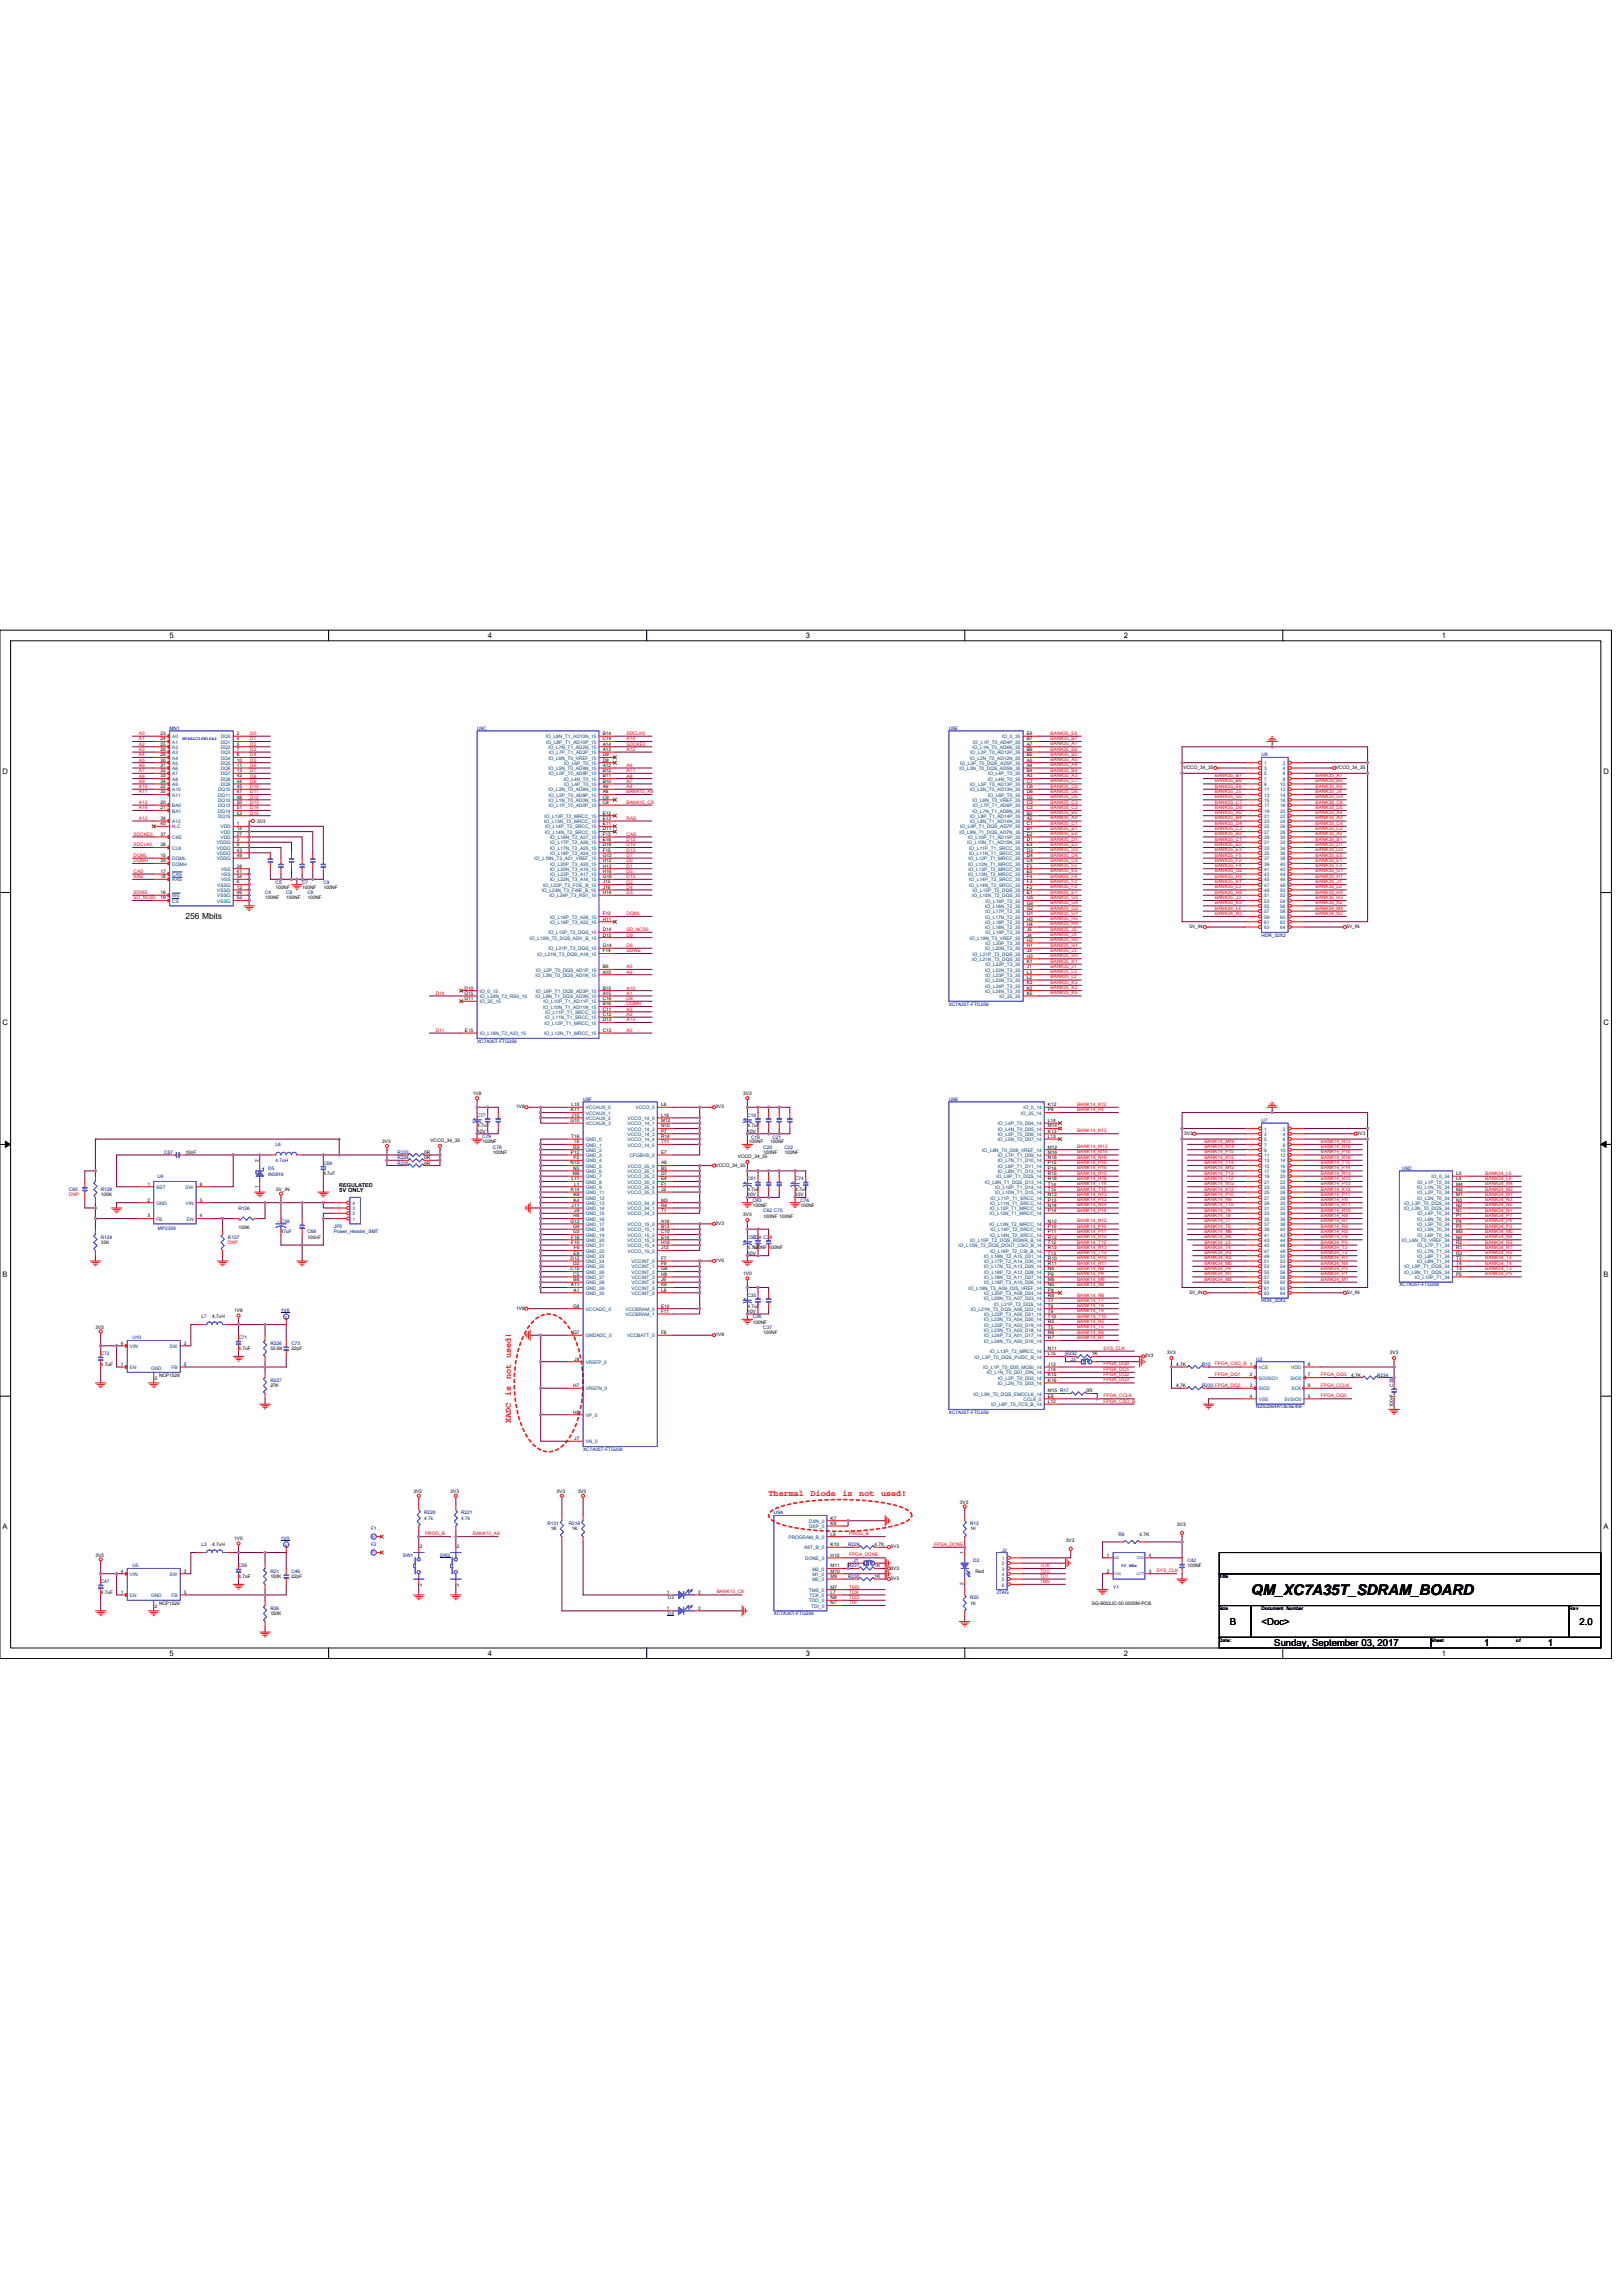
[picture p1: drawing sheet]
<svg xmlns="http://www.w3.org/2000/svg" width="210mm" height="297mm" viewBox="0 0 210 297" stroke-linecap="round" stroke-linejoin="round" font-family="sans-serif">
<defs><g id="words">
<text font-size="1.9" x="161.8" y="206.3">QM_XC7A35T_SDRAM_BOARD</text>
<g font-size="1.2">
<text x="159.1" y="210.2">B</text>
<text x="163.2" y="210.2">&lt;Doc&gt;</text>
<text x="164.9" y="212.9">Sunday, September 03, 2017</text>
<text x="192" y="212.9">1</text>
<text x="200.3" y="212.9">1</text>
<text x="204.4" y="210.2">2.0</text>
</g>
<text font-size="1.1" x="24" y="118.8">256 Mbits</text>
<g font-size="1.1" fill="#f00">
<text x="66.1" y="178.5" transform="rotate(-90 66.1 178.5)">not</text>
<text x="66.1" y="175.7" transform="rotate(-90 66.1 175.7)">used!</text>
<text x="66.1" y="184.1" transform="rotate(-90 66.1 184.1)">XADC</text>
<text x="66.1" y="180.6" transform="rotate(-90 66.1 180.6)">is</text>
<text x="99.4" y="193.5">Thermal</text>
<text x="104.9" y="193.5">Diode</text>
<text x="109" y="193.5">is</text>
<text x="111.2" y="193.5">not</text>
<text x="114" y="193.5">used!</text>
</g>
<g font-size="1">
<text x="21.9" y="82.5">5</text>
<text x="63.1" y="82.5">4</text>
<text x="104.2" y="82.5">3</text>
<text x="145.4" y="82.5">2</text>
<text x="186.5" y="82.5">1</text>
<text x=".3" y="100.1">D</text>
<text x="207.5" y="100.1">D</text>
<text x=".3" y="132.6">C</text>
<text x="207.5" y="132.6">C</text>
<text x=".3" y="165.2">B</text>
<text x="207.5" y="165.2">B</text>
<text x=".3" y="197.8">A</text>
<text x="207.5" y="197.8">A</text>
<text x="21.9" y="214.2">5</text>
<text x="63.1" y="214.2">4</text>
<text x="104.2" y="214.2">3</text>
<text x="145.4" y="214.2">2</text>
<text x="186.5" y="214.2">1</text>
</g>
<g font-size=".7">
<text x="43.9" y="153.5">REGULATED</text>
<text x="43.9" y="154.2">5V ONLY</text>
</g>
<g font-size=".6" fill="#f00">
<text x="18" y="95.8">A1</text>
<text x="18" y="95.1">A0</text>
<text x="32.4" y="95.1">D0</text>
<text x="32.4" y="95.8">D1</text>
<text x="81.1" y="95.1">SDCLK0</text>
<text x="81.1" y="95.8">A14</text>
<text x="135.9" y="95.7">BANK35_B7</text>
<text x="135.9" y="95">BANK35_E6</text>
<text x="18" y="101.3">A9</text>
<text x="18" y="100.6">A8</text>
<text x="18" y="99.2">A6</text>
<text x="18" y="97.8">A4</text>
<text x="18" y="99.9">A7</text>
<text x="18" y="97.2">A3</text>
<text x="18" y="102">A10</text>
<text x="18" y="96.5">A2</text>
<text x="18" y="98.5">A5</text>
<text x="32.4" y="97.8">D4</text>
<text x="32.4" y="96.5">D2</text>
<text x="32.4" y="102">D10</text>
<text x="32.4" y="98.5">D5</text>
<text x="32.4" y="101.3">D9</text>
<text x="32.4" y="97.2">D3</text>
<text x="32.4" y="99.2">D6</text>
<text x="32.4" y="99.9">D7</text>
<text x="32.4" y="100.6">D8</text>
<text x="81.1" y="102">A4</text>
<text x="81.1" y="101.3">A7</text>
<text x="81.1" y="100.6">A8</text>
<text x="81.1" y="99.2">A9</text>
<text x="81.1" y="99.9">A11</text>
<text x="81.1" y="97.2">A12</text>
<text x="81.1" y="96.5">SDCKE0</text>
<text x="135.9" y="96.4">BANK35_A7</text>
<text x="135.9" y="97.1">BANK35_B6</text>
<text x="135.9" y="97.8">BANK35_B5</text>
<text x="135.9" y="98.5">BANK35_A5</text>
<text x="135.9" y="99.2">BANK35_A4</text>
<text x="135.9" y="99.8">BANK35_B4</text>
<text x="135.9" y="100.5">BANK35_A3</text>
<text x="135.9" y="101.2">BANK35_C7</text>
<text x="135.9" y="101.9">BANK35_C6</text>
<text x="157.2" y="100.5">BANK35_B7</text>
<text x="157.2" y="101.2">BANK35_B6</text>
<text x="157.2" y="101.9">BANK35_E6</text>
<text x="170.2" y="100.5">BANK35_A7</text>
<text x="170.2" y="101.2">BANK35_B5</text>
<text x="170.2" y="101.9">BANK35_K5</text>
<text x="18" y="102.6">A11</text>
<text x="18" y="104">A13</text>
<text x="18" y="104.7">A14</text>
<text x="18" y="106.1">A12</text>
<text x="32.4" y="103.3">D12</text>
<text x="32.4" y="104.7">D14</text>
<text x="32.4" y="105.4">D15</text>
<text x="32.4" y="104">D13</text>
<text x="32.4" y="102.6">D11</text>
<text x="81.1" y="102.6">BANK15_A8</text>
<text x="81.1" y="104">BANK15_C8</text>
<text x="81.1" y="106.1">RAS</text>
<text x="135.9" y="102.6">BANK35_D6</text>
<text x="135.9" y="103.3">BANK35_D5</text>
<text x="135.9" y="104.6">BANK35_C2</text>
<text x="135.9" y="104">BANK35_C3</text>
<text x="135.9" y="106">BANK35_A2</text>
<text x="135.9" y="105.3">BANK35_B2</text>
<text x="135.9" y="107.4">BANK35_B1</text>
<text x="135.9" y="106.7">BANK35_C1</text>
<text x="157.2" y="105.3">BANK35_A5</text>
<text x="157.2" y="106">BANK35_B4</text>
<text x="157.2" y="104.6">BANK35_D6</text>
<text x="157.2" y="107.4">BANK35_C3</text>
<text x="157.2" y="106.7">BANK35_D4</text>
<text x="157.2" y="104">BANK35_C7</text>
<text x="157.2" y="103.3">BANK35_G5</text>
<text x="157.2" y="102.6">BANK35_J5</text>
<text x="170.2" y="105.3">BANK35_A4</text>
<text x="170.2" y="106">BANK35_A3</text>
<text x="170.2" y="104.6">BANK35_D5</text>
<text x="170.2" y="107.4">BANK35_C2</text>
<text x="170.2" y="106.7">BANK35_C4</text>
<text x="170.2" y="104">BANK35_C6</text>
<text x="170.2" y="103.3">BANK35_G4</text>
<text x="170.2" y="102.6">BANK35_J4</text>
<text x="17.3" y="110.9">DQML</text>
<text x="17.3" y="112.9">CAS</text>
<text x="17.3" y="109.5">SDCLK0</text>
<text x="17.3" y="111.6">DQMH</text>
<text x="17.3" y="108.1">SDCKE0</text>
<text x="17.3" y="113.6">RAS</text>
<text x="81.1" y="113.6">D15</text>
<text x="81.1" y="110.2">D13</text>
<text x="81.1" y="108.8">D12</text>
<text x="81.1" y="109.5">D10</text>
<text x="81.1" y="111.6">D0</text>
<text x="81.1" y="112.2">D1</text>
<text x="81.1" y="112.9">D5</text>
<text x="81.1" y="110.9">D7</text>
<text x="81.1" y="108.1">CAS</text>
<text x="135.9" y="110.8">BANK35_D4</text>
<text x="135.9" y="111.5">BANK35_C4</text>
<text x="135.9" y="108.1">BANK35_E2</text>
<text x="135.9" y="108.8">BANK35_D1</text>
<text x="135.9" y="109.4">BANK35_E3</text>
<text x="135.9" y="110.1">BANK35_D3</text>
<text x="135.9" y="112.2">BANK35_F5</text>
<text x="135.9" y="112.9">BANK35_E5</text>
<text x="135.9" y="113.6">BANK35_F4</text>
<text x="157.2" y="111.5">BANK35_F2</text>
<text x="157.2" y="112.2">BANK35_F4</text>
<text x="157.2" y="112.9">BANK35_G2</text>
<text x="157.2" y="113.6">BANK35_H2</text>
<text x="157.2" y="108.1">BANK35_B2</text>
<text x="157.2" y="108.8">BANK35_C1</text>
<text x="157.2" y="109.4">BANK35_E2</text>
<text x="157.2" y="110.1">BANK35_E3</text>
<text x="157.2" y="110.8">BANK35_F5</text>
<text x="170.2" y="111.5">BANK35_E1</text>
<text x="170.2" y="112.2">BANK35_F3</text>
<text x="170.2" y="112.9">BANK35_G1</text>
<text x="170.2" y="113.6">BANK35_H1</text>
<text x="170.2" y="108.1">BANK35_A2</text>
<text x="170.2" y="108.8">BANK35_B1</text>
<text x="170.2" y="109.4">BANK35_D1</text>
<text x="170.2" y="110.1">BANK35_D3</text>
<text x="170.2" y="110.8">BANK35_E5</text>
<text x="17.3" y="116.3">SD_NCS0</text>
<text x="17.3" y="115.7">SDWE</text>
<text x="81.1" y="114.3">D2</text>
<text x="81.1" y="115.7">D3</text>
<text x="81.1" y="115">D4</text>
<text x="81.1" y="118.4">DQML</text>
<text x="135.9" y="115.6">BANK35_E1</text>
<text x="135.9" y="114.9">BANK35_F2</text>
<text x="135.9" y="114.2">BANK35_F3</text>
<text x="135.9" y="116.3">BANK35_G5</text>
<text x="135.9" y="117">BANK35_G4</text>
<text x="135.9" y="117.7">BANK35_G2</text>
<text x="135.9" y="118.4">BANK35_G1</text>
<text x="135.9" y="119">BANK35_H5</text>
<text x="135.9" y="119.7">BANK35_H4</text>
<text x="157.2" y="116.3">BANK35_J3</text>
<text x="157.2" y="117">BANK35_K3</text>
<text x="157.2" y="115.6">BANK35_H5</text>
<text x="157.2" y="114.2">BANK35_K1</text>
<text x="157.2" y="114.9">BANK35_L3</text>
<text x="157.2" y="117.7">BANK34_L4</text>
<text x="157.2" y="118.4">BANK34_N3</text>
<text x="170.2" y="116.3">BANK35_H3</text>
<text x="170.2" y="117">BANK35_K2</text>
<text x="170.2" y="115.6">BANK35_H4</text>
<text x="170.2" y="114.2">BANK35_J1</text>
<text x="170.2" y="114.9">BANK35_L2</text>
<text x="170.2" y="117.7">BANK34_M4</text>
<text x="170.2" y="118.4">BANK34_N2</text>
<text x="81.1" y="125.3">A5</text>
<text x="81.1" y="126">A6</text>
<text x="81.1" y="121.2">D9</text>
<text x="81.1" y="123.2">SDWE</text>
<text x="81.1" y="120.4">SD_NCS0</text>
<text x="81.1" y="122.5">D6</text>
<text x="135.9" y="120.4">BANK35_J5</text>
<text x="135.9" y="121.1">BANK35_J4</text>
<text x="135.9" y="121.8">BANK35_H2</text>
<text x="135.9" y="122.5">BANK35_H1</text>
<text x="135.9" y="124.5">BANK35_K1</text>
<text x="135.9" y="125.2">BANK35_J1</text>
<text x="135.9" y="125.9">BANK35_L3</text>
<text x="135.9" y="123.8">BANK35_H3</text>
<text x="135.9" y="123.2">BANK35_J3</text>
<text x="56.4" y="128.7">D14</text>
<text x="81.1" y="130.1">DQMH</text>
<text x="81.1" y="129.4">D8</text>
<text x="81.1" y="128">A10</text>
<text x="81.1" y="128.7">A1</text>
<text x="81.1" y="130.8">A3</text>
<text x="81.1" y="131.5">A2</text>
<text x="135.9" y="126.6">BANK35_L2</text>
<text x="135.9" y="128">BANK35_K2</text>
<text x="135.9" y="127.3">BANK35_K3</text>
<text x="135.9" y="128.6">BANK35_K5</text>
<text x="56.4" y="133.5">D11</text>
<text x="81.1" y="132.1">A13</text>
<text x="81.1" y="133.5">A0</text>
<text x="139.4" y="143">BANK14_K12</text>
<text x="139.4" y="143.7">BANK14_P6</text>
<text x="139.4" y="149.9">BANK14_N16</text>
<text x="139.4" y="146.5">BANK14_K13</text>
<text x="139.4" y="148.5">BANK14_M12</text>
<text x="139.4" y="149.2">BANK14_M16</text>
<text x="155.8" y="149.9">BANK14_R15</text>
<text x="155.8" y="149.2">BANK14_P15</text>
<text x="155.8" y="148.5">BANK14_N14</text>
<text x="155.8" y="147.8">BANK14_M16</text>
<text x="170.9" y="149.9">BANK14_R16</text>
<text x="170.9" y="149.2">BANK14_P16</text>
<text x="170.9" y="148.5">BANK14_N16</text>
<text x="170.9" y="147.8">BANK14_N13</text>
<text x="8.9" y="154.8">DNP</text>
<text x="139.4" y="152">BANK14_R15</text>
<text x="139.4" y="152.6">BANK14_R16</text>
<text x="139.4" y="153.3">BANK14_T14</text>
<text x="139.4" y="154">BANK14_T15</text>
<text x="139.4" y="155.4">BANK14_P13</text>
<text x="139.4" y="150.6">BANK14_P15</text>
<text x="139.4" y="151.3">BANK14_P16</text>
<text x="139.4" y="154.7">BANK14_N13</text>
<text x="155.8" y="155.4">BANK14_N9</text>
<text x="155.8" y="154.7">BANK14_P10</text>
<text x="155.8" y="152">BANK14_T13</text>
<text x="155.8" y="152.6">BANK14_T12</text>
<text x="155.8" y="150.6">BANK14_T14</text>
<text x="155.8" y="154">BANK14_K12</text>
<text x="155.8" y="153.3">BANK14_N12</text>
<text x="155.8" y="151.3">BANK14_M12</text>
<text x="170.9" y="155.4">BANK14_P9</text>
<text x="170.9" y="154.7">BANK14_P11</text>
<text x="170.9" y="152">BANK14_R13</text>
<text x="170.9" y="152.6">BANK14_R12</text>
<text x="170.9" y="151.3">BANK14_P14</text>
<text x="170.9" y="150.6">BANK14_T15</text>
<text x="170.9" y="154">BANK14_K13</text>
<text x="170.9" y="153.3">BANK14_P13</text>
<text x="192.2" y="152.6">BANK34_L4</text>
<text x="192.2" y="153.3">BANK34_M4</text>
<text x="192.2" y="155.4">BANK34_N3</text>
<text x="192.2" y="154">BANK34_M2</text>
<text x="192.2" y="154.7">BANK34_M1</text>
<text x="192.2" y="152">BANK34_L5</text>
<text x="29.5" y="160.9">DNP</text>
<text x="139.4" y="161.6">BANK14_R13</text>
<text x="139.4" y="160.2">BANK14_R12</text>
<text x="139.4" y="160.9">BANK14_T12</text>
<text x="139.4" y="159.5">BANK14_P11</text>
<text x="139.4" y="158.8">BANK14_P10</text>
<text x="139.4" y="156.8">BANK14_P14</text>
<text x="139.4" y="156.1">BANK14_N14</text>
<text x="139.4" y="158.1">BANK14_N12</text>
<text x="155.8" y="161.6">BANK34_T4</text>
<text x="155.8" y="160.9">BANK34_L5</text>
<text x="155.8" y="160.2">BANK14_N6</text>
<text x="155.8" y="158.8">BANK14_T5</text>
<text x="155.8" y="158.1">BANK14_T7</text>
<text x="155.8" y="157.4">BANK14_T8</text>
<text x="155.8" y="156.8">BANK14_T9</text>
<text x="155.8" y="156.1">BANK14_T10</text>
<text x="155.8" y="159.5">BANK14_M6</text>
<text x="170.9" y="161.6">BANK34_T3</text>
<text x="170.9" y="160.9">BANK34_P5</text>
<text x="170.9" y="159.5">BANK14_R5</text>
<text x="170.9" y="158.8">BANK14_R6</text>
<text x="170.9" y="158.1">BANK14_R7</text>
<text x="170.9" y="157.4">BANK14_R8</text>
<text x="170.9" y="156.8">BANK14_R10</text>
<text x="170.9" y="156.1">BANK14_R11</text>
<text x="170.9" y="160.2">BANK14_P6</text>
<text x="192.2" y="156.1">BANK34_N2</text>
<text x="192.2" y="156.8">BANK34_N1</text>
<text x="192.2" y="157.4">BANK34_P1</text>
<text x="192.2" y="158.1">BANK34_P4</text>
<text x="192.2" y="158.8">BANK34_P3</text>
<text x="192.2" y="159.5">BANK34_M5</text>
<text x="192.2" y="160.2">BANK34_N4</text>
<text x="192.2" y="161.6">BANK34_R1</text>
<text x="192.2" y="160.9">BANK34_R2</text>
<text x="139.4" y="162.2">BANK14_T13</text>
<text x="139.4" y="162.9">BANK14_R10</text>
<text x="139.4" y="163.6">BANK14_R11</text>
<text x="139.4" y="167.7">BANK14_R8</text>
<text x="139.4" y="165.7">BANK14_M6</text>
<text x="139.4" y="166.4">BANK14_N6</text>
<text x="139.4" y="165">BANK14_P9</text>
<text x="139.4" y="164.3">BANK14_N9</text>
<text x="155.8" y="165.7">BANK34_M2</text>
<text x="155.8" y="165">BANK34_N1</text>
<text x="155.8" y="164.3">BANK34_P4</text>
<text x="155.8" y="163.6">BANK34_M5</text>
<text x="155.8" y="162.9">BANK34_R2</text>
<text x="155.8" y="162.2">BANK34_R3</text>
<text x="170.9" y="165.7">BANK34_M1</text>
<text x="170.9" y="165">BANK34_P1</text>
<text x="170.9" y="164.3">BANK34_P3</text>
<text x="170.9" y="163.6">BANK34_N4</text>
<text x="170.9" y="162.9">BANK34_R1</text>
<text x="170.9" y="162.2">BANK34_T2</text>
<text x="192.2" y="162.9">BANK34_T2</text>
<text x="192.2" y="162.2">BANK34_R3</text>
<text x="192.2" y="163.6">BANK34_T4</text>
<text x="192.2" y="164.3">BANK34_T3</text>
<text x="192.2" y="165">BANK34_P5</text>
<text x="139.4" y="169.8">BANK14_T9</text>
<text x="139.4" y="170.5">BANK14_T10</text>
<text x="139.4" y="168.4">BANK14_T7</text>
<text x="139.4" y="169.1">BANK14_T8</text>
<text x="139.4" y="171.2">BANK14_R5</text>
<text x="139.4" y="171.8">BANK14_T5</text>
<text x="139.4" y="172.5">BANK14_R6</text>
<text x="139.4" y="173.2">BANK14_R7</text>
<text x="142.8" y="174.6">SYS_CLK</text>
<text x="142.8" y="176.7">FPGA_DQ0</text>
<text x="142.8" y="177.3">FPGA_DQ1</text>
<text x="142.8" y="178">FPGA_DQ2</text>
<text x="142.8" y="178.7">FPGA_DQ3</text>
<text x="157.2" y="178">FPGA_DQ1</text>
<text x="157.2" y="176.7">FPGA_CSO_B 1</text>
<text x="170.9" y="179.4">FPGA_CCLK</text>
<text x="170.9" y="178">FPGA_DQ3</text>
<text x="142.8" y="181.5">FPGA_CSO_B</text>
<text x="142.8" y="180.8">FPGA_CCLK</text>
<text x="170.9" y="180.8">FPGA_DQ0</text>
<text x="55" y="198.6">PROG_B</text>
<text x="61.2" y="198.6">BANK15_A8</text>
<text x="109.9" y="201.3">FPGA_DONE</text>
<text x="109.9" y="198.6">PROG_B</text>
<text x="120.8" y="200">FPGA_DONE</text>
<text x="134.6" y="202.8">TCK</text>
<text x="134.6" y="203.5">TDO</text>
<text x="149.6" y="203.4">SYS_CLK</text>
<text x="92.7" y="206.1">BANK15_C8</text>
<text x="109.9" y="205.5">TMS</text>
<text x="109.9" y="206.2">TCK</text>
<text x="109.9" y="206.9">TDO</text>
<text x="109.9" y="207.6">TDI</text>
<text x="134.6" y="204.1">TDI</text>
<text x="134.6" y="204.8">TMS</text>
</g>
<g font-size=".6">
<text x="20.8" y="95.1">23</text>
<text x="20.8" y="95.8">24</text>
<text x="30.7" y="95.1">2</text>
<text x="30.7" y="95.8">4</text>
<text x="78" y="95.1">B14</text>
<text x="78" y="95.8">C14</text>
<text x="132.8" y="95.1">E6</text>
<text x="132.8" y="95.8">B7</text>
<text x="20.8" y="96.5">25</text>
<text x="20.8" y="97.2">26</text>
<text x="20.8" y="97.8">29</text>
<text x="20.8" y="98.5">30</text>
<text x="20.8" y="99.2">31</text>
<text x="20.8" y="99.9">32</text>
<text x="20.8" y="100.6">33</text>
<text x="20.8" y="101.3">34</text>
<text x="20.8" y="102">22</text>
<text x="30.7" y="96.5">5</text>
<text x="30.7" y="97.2">7</text>
<text x="30.7" y="97.8">8</text>
<text x="30.7" y="98.5">10</text>
<text x="30.7" y="99.2">11</text>
<text x="30.7" y="99.9">13</text>
<text x="30.7" y="100.6">42</text>
<text x="30.7" y="101.3">44</text>
<text x="30.7" y="102">45</text>
<text x="78" y="100.6">B11</text>
<text x="78" y="101.3">B10</text>
<text x="78" y="98.5">D8</text>
<text x="78" y="99.9">B12</text>
<text x="78" y="97.2">A13</text>
<text x="78" y="102">A9</text>
<text x="78" y="99.2">A12</text>
<text x="78" y="97.8">D9</text>
<text x="78" y="96.5">A14</text>
<text x="132.8" y="100.6">A3</text>
<text x="132.8" y="99.9">B4</text>
<text x="132.8" y="97.8">B5</text>
<text x="132.8" y="102">C6</text>
<text x="132.8" y="96.5">A7</text>
<text x="132.8" y="97.2">B6</text>
<text x="132.8" y="101.3">C7</text>
<text x="132.8" y="98.5">A5</text>
<text x="132.8" y="99.2">A4</text>
<text x="153.1" y="99.5">VCCO_34_35</text>
<text x="172.8" y="99.5">VCCO_34_35</text>
<text x="20.8" y="104">20</text>
<text x="20.8" y="106.1">36</text>
<text x="20.8" y="106.8">40</text>
<text x="20.8" y="102.6">35</text>
<text x="20.8" y="104.7">21</text>
<text x="30.7" y="106.8">1</text>
<text x="30.7" y="107.4">14</text>
<text x="30.7" y="102.6">47</text>
<text x="30.7" y="103.3">48</text>
<text x="30.7" y="104">50</text>
<text x="30.7" y="104.7">51</text>
<text x="30.7" y="105.4">53</text>
<text x="33.3" y="106.4">3V3</text>
<text x="78" y="104">C8</text>
<text x="78" y="102.6">A8</text>
<text x="78" y="106.1">E13</text>
<text x="78" y="103.3">C9</text>
<text x="78" y="105.4">E12</text>
<text x="78" y="107.4">D11</text>
<text x="78" y="106.8">E11</text>
<text x="132.8" y="102.6">D6</text>
<text x="132.8" y="104">C3</text>
<text x="132.8" y="106.1">A2</text>
<text x="132.8" y="103.3">D5</text>
<text x="132.8" y="104.7">C2</text>
<text x="132.8" y="105.4">B2</text>
<text x="132.8" y="106.8">C1</text>
<text x="132.8" y="107.4">B1</text>
<text x="20.8" y="109.5">38</text>
<text x="20.8" y="108.1">37</text>
<text x="20.8" y="110.9">15</text>
<text x="20.8" y="111.6">39</text>
<text x="20.8" y="112.9">17</text>
<text x="20.8" y="113.6">18</text>
<text x="30.7" y="108.1">27</text>
<text x="30.7" y="108.8">3</text>
<text x="30.7" y="109.5">9</text>
<text x="30.7" y="110.2">43</text>
<text x="30.7" y="110.9">49</text>
<text x="30.7" y="112.2">28</text>
<text x="30.7" y="112.9">41</text>
<text x="30.7" y="113.6">54</text>
<text x="78" y="108.1">F13</text>
<text x="78" y="109.5">D16</text>
<text x="78" y="112.2">H13</text>
<text x="78" y="113.6">G16</text>
<text x="78" y="108.8">E16</text>
<text x="78" y="110.2">F15</text>
<text x="78" y="111.6">H12</text>
<text x="78" y="112.9">H16</text>
<text x="78" y="110.9">G12</text>
<text x="132.8" y="111.6">C4</text>
<text x="132.8" y="112.9">E5</text>
<text x="132.8" y="108.1">E2</text>
<text x="132.8" y="110.9">D4</text>
<text x="132.8" y="112.2">F5</text>
<text x="132.8" y="110.2">D3</text>
<text x="132.8" y="108.8">D1</text>
<text x="132.8" y="109.5">E3</text>
<text x="132.8" y="113.6">F4</text>
<text x="20.8" y="115.7">16</text>
<text x="20.8" y="116.4">19</text>
<text x="30.7" y="114.3">6</text>
<text x="30.7" y="115">12</text>
<text x="30.7" y="115.7">46</text>
<text x="30.7" y="116.4">52</text>
<text x="34.3" y="116.4">100NF</text>
<text x="35.7" y="115">100NF</text>
<text x="37" y="116.4">100NF</text>
<text x="39.1" y="115">100NF</text>
<text x="39.8" y="116.4">100NF</text>
<text x="41.8" y="115">100NF</text>
<text x="78" y="115.7">H14</text>
<text x="78" y="115">J16</text>
<text x="78" y="118.4">F12</text>
<text x="78" y="119.1">H11</text>
<text x="78" y="114.3">J15</text>
<text x="132.8" y="116.4">G5</text>
<text x="132.8" y="117.7">G2</text>
<text x="132.8" y="119.1">H5</text>
<text x="132.8" y="115.7">E1</text>
<text x="132.8" y="117">G4</text>
<text x="132.8" y="118.4">G1</text>
<text x="132.8" y="119.8">H4</text>
<text x="132.8" y="115">F2</text>
<text x="132.8" y="114.3">F3</text>
<text x="78" y="120.5">D14</text>
<text x="78" y="122.5">G14</text>
<text x="78" y="125.3">B9</text>
<text x="78" y="121.2">D15</text>
<text x="78" y="123.2">F14</text>
<text x="78" y="126">A10</text>
<text x="132.8" y="120.5">J5</text>
<text x="132.8" y="121.8">H2</text>
<text x="132.8" y="124.6">K1</text>
<text x="132.8" y="126">L3</text>
<text x="132.8" y="121.2">J4</text>
<text x="132.8" y="122.5">H1</text>
<text x="132.8" y="123.9">H3</text>
<text x="132.8" y="125.3">J1</text>
<text x="132.8" y="123.2">J3</text>
<text x="153.9" y="120.1">5V_IN</text>
<text x="174.2" y="120.1">5V_IN</text>
<text x="60.1" y="128.7">G15</text>
<text x="60.1" y="129.4">G11</text>
<text x="60.1" y="128">D10</text>
<text x="78" y="129.4">C16</text>
<text x="78" y="131.4">C12</text>
<text x="78" y="128">B15</text>
<text x="78" y="130.1">B16</text>
<text x="78" y="130.8">C11</text>
<text x="78" y="128.7">A15</text>
<text x="132.8" y="128.7">K5</text>
<text x="132.8" y="127.3">K3</text>
<text x="132.8" y="126.6">L2</text>
<text x="132.8" y="128">K2</text>
<text x="60.1" y="133.5">E15</text>
<text x="78" y="133.5">C13</text>
<text x="78" y="132.1">D13</text>
<text x="61.2" y="141.6">1V8</text>
<text x="66.8" y="143.4">1V8</text>
<text x="73.9" y="143.8">K11</text>
<text x="73.9" y="143.1">L10</text>
<text x="85.5" y="143.1">L6</text>
<text x="92.6" y="143.4">3V3</text>
<text x="96.2" y="141.6">3V3</text>
<text x="135.6" y="143.1">K12</text>
<text x="135.6" y="143.8">P6</text>
<text x="24" y="149.3">10nF</text>
<text x="49.4" y="147.9">3V3</text>
<text x="54.9" y="149.3">0R</text>
<text x="54.9" y="150">0R</text>
<text x="55.7" y="147.8">VCCO_34_35</text>
<text x="61.7" y="146.5">10V</text>
<text x="61.7" y="145.9">4.7uF</text>
<text x="62.4" y="147.9">100NF</text>
<text x="63.8" y="149.3">100NF</text>
<text x="73.8" y="145.2">G10</text>
<text x="73.9" y="149.3">P12</text>
<text x="73.9" y="147.2">T16</text>
<text x="74" y="144.5">J10</text>
<text x="74.2" y="148.6">R9</text>
<text x="74.2" y="150">P2</text>
<text x="74.2" y="147.9">T6</text>
<text x="85.5" y="149.3">E7</text>
<text x="85.5" y="144.5">L16</text>
<text x="85.5" y="145.2">M13</text>
<text x="85.5" y="145.8">N10</text>
<text x="85.5" y="146.5">P7</text>
<text x="85.5" y="147.2">R14</text>
<text x="85.5" y="147.9">T11</text>
<text x="95.5" y="149.8">VCCO_34_35</text>
<text x="96.7" y="146.5">10V</text>
<text x="96.7" y="145.9">4.7uF</text>
<text x="96.9" y="147.9">100NF</text>
<text x="98.8" y="149.3">100NF</text>
<text x="99.6" y="147.9">100NF</text>
<text x="101.5" y="149.3">100NF</text>
<text x="135.6" y="145.8">M14</text>
<text x="135.6" y="147.2">L13</text>
<text x="135.6" y="150">N16</text>
<text x="135.6" y="145.2">L14</text>
<text x="135.6" y="146.5">K13</text>
<text x="135.6" y="149.3">M16</text>
<text x="135.6" y="148.6">M12</text>
<text x="153.2" y="146.8">3V3</text>
<text x="175.6" y="146.8">3V3</text>
<text x="13" y="154.8">100K</text>
<text x="19.1" y="153.4">1</text>
<text x="19.1" y="155.4">2</text>
<text x="25.9" y="155.4">5</text>
<text x="25.9" y="153.4">6</text>
<text x="33.5" y="153.7" transform="rotate(-90 33.5 153.7)">1</text>
<text x="33.5" y="150.3" transform="rotate(-90 33.5 150.3)">2</text>
<text x="35.7" y="154.1">5V_IN</text>
<text x="41.8" y="152">4.7uF</text>
<text x="54.9" y="150.7">0R</text>
<text x="73.8" y="150.6">N15</text>
<text x="73.9" y="154.1">K14</text>
<text x="73.9" y="152.7">L11</text>
<text x="74.1" y="152">M8</text>
<text x="74.2" y="151.3">N5</text>
<text x="74.2" y="155.4">K4</text>
<text x="74.2" y="154.8">K6</text>
<text x="74.3" y="153.4">L1</text>
<text x="85.5" y="155.4">M3</text>
<text x="85.5" y="150.6">A6</text>
<text x="85.5" y="151.3">B3</text>
<text x="85.5" y="152">D7</text>
<text x="85.5" y="152.7">E4</text>
<text x="85.5" y="153.4">F1</text>
<text x="85.5" y="154.1">J2</text>
<text x="92.6" y="150.9">VCCO_34_35</text>
<text x="96.7" y="154.8">10V</text>
<text x="96.7" y="154.1">4.7uF</text>
<text x="102.9" y="154.8">10V</text>
<text x="102.9" y="154.1">4.7uF</text>
<text x="135.6" y="154.1">T15</text>
<text x="135.6" y="151.3">P16</text>
<text x="135.6" y="153.4">T14</text>
<text x="135.6" y="150.6">P15</text>
<text x="135.6" y="152">R15</text>
<text x="135.6" y="155.4">P13</text>
<text x="135.6" y="154.8">N13</text>
<text x="135.6" y="152.7">R16</text>
<text x="188.4" y="152">L5</text>
<text x="188.4" y="152.7">L4</text>
<text x="188.4" y="154.1">M2</text>
<text x="188.4" y="153.4">M4</text>
<text x="188.4" y="154.8">M1</text>
<text x="188.4" y="155.4">N3</text>
<text x="13" y="160.9">33K</text>
<text x="19.1" y="157.5">3</text>
<text x="25.9" y="157.5">4</text>
<text x="30.9" y="159">100K</text>
<text x="39.8" y="160.3">100nF</text>
<text x="73.8" y="158.2">G13</text>
<text x="73.9" y="160.9">F10</text>
<text x="73.9" y="160.2">F16</text>
<text x="74" y="156.1">J11</text>
<text x="74.1" y="159.6">G3</text>
<text x="74.1" y="158.9">G9</text>
<text x="74.2" y="157.5">H6</text>
<text x="74.2" y="161.6">F6</text>
<text x="74.3" y="156.8">J9</text>
<text x="85.5" y="158.2">A16</text>
<text x="85.5" y="158.9">B13</text>
<text x="85.5" y="159.6">C10</text>
<text x="85.5" y="160.2">E14</text>
<text x="85.5" y="160.9">H15</text>
<text x="85.5" y="161.6">J12</text>
<text x="85.5" y="156.1">R4</text>
<text x="85.5" y="156.8">T1</text>
<text x="92.6" y="158.5">3V3</text>
<text x="96.2" y="157.4">3V3</text>
<text x="96.7" y="161.6">4.7uF</text>
<text x="97.4" y="161.6">100NF 100NF</text>
<text x="97.4" y="156.1">100NF</text>
<text x="98.8" y="157.5">100NF 100NF</text>
<text x="103.6" y="156.1">100NF</text>
<text x="135.6" y="161.6">R13</text>
<text x="135.6" y="156.8">P14</text>
<text x="135.6" y="158.2">N12</text>
<text x="135.6" y="156.1">N14</text>
<text x="135.6" y="159.6">P11</text>
<text x="135.6" y="158.9">P10</text>
<text x="135.6" y="160.2">R12</text>
<text x="135.6" y="160.9">T12</text>
<text x="188.4" y="156.8">N1</text>
<text x="188.4" y="158.2">P4</text>
<text x="188.4" y="159.6">M5</text>
<text x="188.4" y="160.9">R2</text>
<text x="188.4" y="157.5">P1</text>
<text x="188.4" y="158.9">P3</text>
<text x="188.4" y="161.6">R1</text>
<text x="188.4" y="156.1">N2</text>
<text x="188.4" y="160.2">N4</text>
<text x="73.8" y="164.4">C15</text>
<text x="73.8" y="163">D12</text>
<text x="73.9" y="166.4">A11</text>
<text x="74.2" y="165">C5</text>
<text x="74.2" y="163.7">D2</text>
<text x="74.2" y="167.1">A1</text>
<text x="74.2" y="165.7">B8</text>
<text x="74.2" y="162.3">E9</text>
<text x="85.5" y="163">F7</text>
<text x="85.5" y="163.7">F9</text>
<text x="85.5" y="164.4">G6</text>
<text x="85.5" y="165">H9</text>
<text x="85.5" y="165.7">J6</text>
<text x="85.5" y="166.4">K9</text>
<text x="85.5" y="167.1">L8</text>
<text x="92.6" y="163.3">1V0</text>
<text x="96.2" y="164.9">1V0</text>
<text x="96.7" y="162.3">10V</text>
<text x="135.6" y="162.3">T13</text>
<text x="135.6" y="163.7">R11</text>
<text x="135.6" y="165">P9</text>
<text x="135.6" y="167.8">R8</text>
<text x="135.6" y="163">R10</text>
<text x="135.6" y="164.4">N9</text>
<text x="135.6" y="165.7">M6</text>
<text x="135.6" y="167.1">P8</text>
<text x="135.6" y="166.4">N6</text>
<text x="153.9" y="167.4">5V_IN</text>
<text x="174.2" y="167.4">5V_IN</text>
<text x="188.4" y="165">P5</text>
<text x="188.4" y="162.3">R3</text>
<text x="188.4" y="163">T2</text>
<text x="188.4" y="164.4">T3</text>
<text x="188.4" y="163.7">T4</text>
<text x="12.3" y="171.9">3V3</text>
<text x="15.6" y="174">4</text>
<text x="23.8" y="174">3</text>
<text x="27.4" y="170.5">4.7uH</text>
<text x="30.3" y="169.7">1V8</text>
<text x="66.8" y="169.4">1V8</text>
<text x="74.1" y="172.6">G7</text>
<text x="74.1" y="169.2">G8</text>
<text x="85.5" y="172.6">F8</text>
<text x="85.5" y="169.2">E10</text>
<text x="85.5" y="169.8">F11</text>
<text x="92.6" y="172.9">1V8</text>
<text x="96.7" y="169.9">10V</text>
<text x="96.7" y="169.2">4.7uF</text>
<text x="97.4" y="171.2">100NF</text>
<text x="98.8" y="172.6">100NF</text>
<text x="135.6" y="168.5">T7</text>
<text x="135.6" y="170.5">T10</text>
<text x="135.6" y="171.9">T5</text>
<text x="135.6" y="173.3">R7</text>
<text x="135.6" y="169.8">T9</text>
<text x="135.6" y="171.2">R5</text>
<text x="135.6" y="172.6">R6</text>
<text x="135.6" y="169.2">T8</text>
<text x="13" y="176.7">4.7uF</text>
<text x="15.6" y="176.7">1</text>
<text x="20" y="178.6">2</text>
<text x="20.6" y="178.1">NCP1529</text>
<text x="23.8" y="176.7">5</text>
<text x="30.9" y="174.7">4.7uF</text>
<text x="35" y="179.5">27K</text>
<text x="35" y="174.7">53.6K</text>
<text x="37.7" y="174.7">22pF</text>
<text x="74.2" y="179.5">H7</text>
<text x="74.3" y="176">J8</text>
<text x="135.6" y="178.8">K16</text>
<text x="135.6" y="178.1">K15</text>
<text x="135.6" y="176.7">J13</text>
<text x="135.6" y="174.7">N11</text>
<text x="135.6" y="177.4">J14</text>
<text x="135.6" y="175.3">L15</text>
<text x="141.3" y="175.3">1K</text>
<text x="148.1" y="175.6">3V3</text>
<text x="151" y="175.2">3V3</text>
<text x="152.2" y="176.7">4.7K</text>
<text x="152.2" y="179.5">4.7K</text>
<text x="161.7" y="178.1">2</text>
<text x="161.7" y="179.5">3</text>
<text x="169.2" y="176.7">8</text>
<text x="169.2" y="179.5">6</text>
<text x="169.2" y="178.1">7</text>
<text x="174.8" y="178.1">4.7K</text>
<text x="179.8" y="175.2">3V3</text>
<text x="74.2" y="182.9">H8</text>
<text x="135.6" y="180.8">E8</text>
<text x="135.6" y="181.5">L12</text>
<text x="135.6" y="180.1">M15 R17</text>
<text x="140.6" y="180.1">0R</text>
<text x="161.7" y="180.8">4</text>
<text x="169.2" y="180.8">5</text>
<text x="180.3" y="182.1" transform="rotate(-90 180.3 182.1)">100nF</text>
<text x="74.3" y="186.3">J7</text>
<text x="53.5" y="193.2">3V3</text>
<text x="58.3" y="193.2">3V3</text>
<text x="71.3" y="198">1K</text>
<text x="72" y="193.2">3V3</text>
<text x="74" y="198">1K</text>
<text x="74.8" y="193.2">3V3</text>
<text x="107.5" y="196.6">K7</text>
<text x="107.5" y="197.3">K8</text>
<text x="124.2" y="194.6">3V3</text>
<text x="152.3" y="197.4">3V3</text>
<text x="12.3" y="201.4">3V3</text>
<text x="15.6" y="203.5">4</text>
<text x="23.8" y="203.5">3</text>
<text x="27.4" y="200">4.7uH</text>
<text x="30.3" y="199.2">1V0</text>
<text x="54.3" y="200.2">2</text>
<text x="59.1" y="200.2">2</text>
<text x="107.5" y="203.5">M10</text>
<text x="107.5" y="202.8">M11</text>
<text x="107.5" y="201.4">H10</text>
<text x="107.5" y="200">K10</text>
<text x="107.5" y="198.7">L9</text>
<text x="113.2" y="200">4.7K</text>
<text x="113.2" y="202.8">1K</text>
<text x="115.2" y="200.3">3V3</text>
<text x="115.2" y="203.1">3V3</text>
<text x="124.7" y="201.1" transform="rotate(-90 124.7 201.1)">1</text>
<text x="126.2" y="203.5">Red</text>
<text x="137.9" y="199.5">3V3</text>
<text x="143.2" y="201.4">1</text>
<text x="143.2" y="203.5">2</text>
<text x="147.4" y="198.7">4.7K</text>
<text x="148.6" y="201.4">4</text>
<text x="148.6" y="203.5">3</text>
<text x="153.6" y="202.8">100NF</text>
<text x="13" y="206.2">4.7uF</text>
<text x="15.6" y="206.2">1</text>
<text x="20" y="208.1">2</text>
<text x="20.6" y="207.6">NCP1529</text>
<text x="23.8" y="206.2">5</text>
<text x="30.9" y="204.2">4.7uF</text>
<text x="35" y="204.2">100K</text>
<text x="35" y="209">150K</text>
<text x="37.7" y="204.2">22pF</text>
<text x="54.3" y="205.3">1</text>
<text x="59.1" y="205.3">1</text>
<text x="86.3" y="208.3">1</text>
<text x="86.3" y="206.2">1</text>
<text x="90.3" y="208.3">2</text>
<text x="90.3" y="206.2">2</text>
<text x="107.5" y="204.1">M9</text>
<text x="107.5" y="206.9">N8</text>
<text x="107.5" y="207.6">N7</text>
<text x="107.5" y="205.5">M7</text>
<text x="107.5" y="206.2">L7</text>
<text x="113.2" y="204.2">1K</text>
<text x="115.2" y="204.4">3V3</text>
<text x="124.7" y="205.1" transform="rotate(-90 124.7 205.1)">2</text>
<text x="141.3" y="207.6">SG-8002JC-50.0000M-PCB</text>
<text x="157.7" y="204.2">Title</text>
<text x="157.7" y="208.2">Size</text>
<text x="163.2" y="208.3">Document Number</text>
<text x="203" y="208.3">Rev</text>
<text x="157.7" y="212.4">Date:</text>
<text x="185.2" y="212.4">Sheet</text>
<text x="196.1" y="212.4">of</text>
</g>
<g font-size=".6" fill="#000080">
<text x="21.9" y="94.4">MN1</text>
<text x="61.7" y="94.4">U9C</text>
<text x="122.8" y="94.4">U9E</text>
<text x="163.2" y="97.9">U8</text>
<text x="34.3" y="115.7">C4</text>
<text x="35.7" y="114.3">C5</text>
<text x="37" y="115.7">C6</text>
<text x="39.1" y="114.3">C7</text>
<text x="39.8" y="115.7">C8</text>
<text x="41.8" y="114.3">C9</text>
<text x="163.2" y="121.2">HDR_32X2</text>
<text x="122.8" y="130.1">XC7A35T-FTG256</text>
<text x="61.7" y="134.9">XC7A35T-FTG256</text>
<text x="75.4" y="142.4">U9F</text>
<text x="122.8" y="142.4">U9B</text>
<text x="21.3" y="149.3">C67</text>
<text x="35.7" y="148.3">L6</text>
<text x="51.4" y="149.3">R223</text>
<text x="51.4" y="150">R224</text>
<text x="61.7" y="144.5">C77</text>
<text x="62.4" y="147.2">C79</text>
<text x="63.8" y="148.6">C78</text>
<text x="96.7" y="144.5">C18</text>
<text x="97.2" y="147.4">C19</text>
<text x="98.8" y="148.6">C20</text>
<text x="99.9" y="147.4">C21</text>
<text x="101.5" y="148.6">C22</text>
<text x="163.2" y="145.2">U7</text>
<text x="8.9" y="154.1">C60</text>
<text x="13" y="154.1">R128</text>
<text x="20.4" y="152.4">U4</text>
<text x="34.7" y="151.3">D5</text>
<text x="34.7" y="152.2">IN5819</text>
<text x="35.7" y="150.4">4.7uH</text>
<text x="41.8" y="150.7">C69</text>
<text x="51.4" y="150.7">R225</text>
<text x="96.7" y="152.7">C61</text>
<text x="97.4" y="155.5">C63</text>
<text x="102.9" y="152.7">C74</text>
<text x="103.6" y="155.5">C76</text>
<text x="181.4" y="151.3">U9D</text>
<text x="13" y="160.3">R129</text>
<text x="20.4" y="159.2">MP2359</text>
<text x="29.5" y="160.3">R127</text>
<text x="30.9" y="156.5">R126</text>
<text x="36.3" y="159.6">47uF</text>
<text x="39.8" y="159.6">C68</text>
<text x="43.2" y="158.9">JP5</text>
<text x="43.2" y="159.6">Power_Header_SMT</text>
<text x="96.7" y="160.3">C53</text>
<text x="97.4" y="160.3">C28 C29</text>
<text x="98.8" y="156.8">C62 C75</text>
<text x="96.7" y="167.8">C35</text>
<text x="181.1" y="166.4">XC7A35T-FTG256</text>
<text x="17.1" y="173.3">U10</text>
<text x="26.1" y="170.5">L7</text>
<text x="30.9" y="173.3">C71</text>
<text x="35" y="174">R226</text>
<text x="36.3" y="169.7">1V8</text>
<text x="37.7" y="174">C73</text>
<text x="97.4" y="170.5">C36</text>
<text x="98.8" y="171.9">C37</text>
<text x="163.2" y="168.5">HDR_32X2</text>
<text x="13" y="175.3">C72</text>
<text x="35" y="178.8">R227</text>
<text x="137.8" y="175.3">R232</text>
<text x="138.5" y="176">J3</text>
<text x="155.5" y="176.7">R15</text>
<text x="155.5" y="179.5">R233 FPGA_DQ2</text>
<text x="162.5" y="176">U2</text>
<text x="178.2" y="178.1">R234</text>
<text x="180.3" y="179.4" transform="rotate(-90 180.3 179.4)">C33</text>
<text x="122.8" y="182.9">XC7A35T-FTG256</text>
<text x="162.5" y="182.2">N25Q064A13ESE40F</text>
<text x="75.4" y="187.7">XC7A35T-FTG256</text>
<text x="48" y="198">F1</text>
<text x="54.9" y="195.9">R228</text>
<text x="54.9" y="196.6">4.7k</text>
<text x="59.7" y="195.9">R221</text>
<text x="59.7" y="196.6">4.7k</text>
<text x="70.8" y="197.3">R131</text>
<text x="73.6" y="197.3">R218</text>
<text x="100.1" y="195.9">U9A</text>
<text x="125.5" y="197.3">R13</text>
<text x="125.5" y="198">1K</text>
<text x="17.1" y="202.8">U5</text>
<text x="26.1" y="200">L3</text>
<text x="30.9" y="202.8">C56</text>
<text x="35" y="203.5">R21</text>
<text x="36.3" y="199.2">1V0</text>
<text x="37.7" y="203.5">C46</text>
<text x="48" y="200">F2</text>
<text x="52.1" y="201.4">SW1</text>
<text x="56.9" y="201.4">SW2</text>
<text x="109.7" y="200">R229</text>
<text x="109.7" y="202.8">R231</text>
<text x="110.4" y="202.1">J1</text>
<text x="125.9" y="202.1">D2</text>
<text x="129.6" y="200.7">J2</text>
<text x="144.7" y="198.7">R9</text>
<text x="153.6" y="202.1">C42</text>
<text x="13" y="204.8">C47</text>
<text x="35" y="208.3">R26</text>
<text x="86.4" y="209">D4</text>
<text x="86.4" y="206.9">D3</text>
<text x="100.1" y="209">XC7A35T-FTG256</text>
<text x="109.7" y="204.2">R230</text>
<text x="125.5" y="206.9">R25</text>
<text x="125.5" y="207.6">1K</text>
<text x="128.9" y="206.2">JTAG</text>
<text x="144" y="205.5">Y1</text>
</g>
<g font-size=".6" fill="#004080">
<text x="22.3" y="95.5">A0</text>
<text x="28.6" y="95.5">DQ0</text>
<text x="70.6" y="95.5">IO_L8N_T1_AD10N_15</text>
<text x="129.7" y="95.5">IO_0_35</text>
<text x="22.3" y="96.2">A1</text>
<text x="22.3" y="96.9">A2</text>
<text x="22.3" y="97.6">A3</text>
<text x="22.3" y="98.3">A4</text>
<text x="22.3" y="99">A5</text>
<text x="22.3" y="99.6">A6</text>
<text x="22.3" y="100.3">A7</text>
<text x="22.3" y="101">A8</text>
<text x="22.3" y="101.7">A9</text>
<text x="28.6" y="96.2">DQ1</text>
<text x="28.6" y="96.9">DQ2</text>
<text x="28.6" y="97.6">DQ3</text>
<text x="28.6" y="98.3">DQ4</text>
<text x="28.6" y="99">DQ5</text>
<text x="28.6" y="99.6">DQ6</text>
<text x="28.6" y="100.3">DQ7</text>
<text x="28.6" y="101">DQ8</text>
<text x="28.6" y="101.7">DQ9</text>
<text x="70.7" y="96.2">IO_L8P_T1_AD10P_15</text>
<text x="71" y="99.6">IO_L5N_T0_AD9N_15</text>
<text x="71" y="98.3">IO_L6N_T0_VREF_15</text>
<text x="71" y="96.9">IO_L7N_T1_AD2N_15</text>
<text x="71" y="100.3">IO_L5P_T0_AD9P_15</text>
<text x="71" y="97.6">IO_L7P_T1_AD2P_15</text>
<text x="72.9" y="101">IO_L4N_T0_15</text>
<text x="73" y="101.7">IO_L4P_T0_15</text>
<text x="73" y="99">IO_L6P_T0_15</text>
<text x="124.1" y="99.6">IO_L3N_T0_DQS_AD5N_35</text>
<text x="124.2" y="99">IO_L3P_T0_DQS_AD5P_35</text>
<text x="125.5" y="98.3">IO_L2N_T0_AD12N_35</text>
<text x="125.5" y="97.6">IO_L2P_T0_AD12P_35</text>
<text x="125.5" y="101.7">IO_L5P_T0_AD13P_35</text>
<text x="125.8" y="96.9">IO_L1N_T0_AD4N_35</text>
<text x="125.9" y="96.2">IO_L1P_T0_AD4P_35</text>
<text x="127.8" y="101">IO_L4N_T0_35</text>
<text x="127.8" y="100.3">IO_L4P_T0_35</text>
<text x="163.6" y="99">1</text>
<text x="163.6" y="99.6">3</text>
<text x="163.6" y="100.3">5</text>
<text x="163.6" y="101">7</text>
<text x="163.6" y="101.7">9</text>
<text x="165.6" y="101.7">10</text>
<text x="166" y="99">2</text>
<text x="166" y="99.6">4</text>
<text x="166" y="100.3">6</text>
<text x="166" y="101">8</text>
<text x="22.3" y="102.4">A10</text>
<text x="22.3" y="104.4">BA0</text>
<text x="22.3" y="106.5">A12</text>
<text x="22.3" y="107.2">N.C</text>
<text x="22.3" y="103.1">A11</text>
<text x="22.3" y="105.1">BA1</text>
<text x="28.2" y="102.4">DQ10</text>
<text x="28.2" y="103.1">DQ11</text>
<text x="28.2" y="103.8">DQ12</text>
<text x="28.2" y="104.4">DQ13</text>
<text x="28.2" y="105.1">DQ14</text>
<text x="28.2" y="105.8">DQ15</text>
<text x="28.5" y="107.2">VDD</text>
<text x="28.5" y="107.9">VDD</text>
<text x="70.4" y="106.5">IO_L13N_T2_MRCC_15</text>
<text x="70.4" y="105.8">IO_L13P_T2_MRCC_15</text>
<text x="70.5" y="107.9">IO_L14N_T2_SRCC_15</text>
<text x="70.5" y="107.2">IO_L14P_T2_SRCC_15</text>
<text x="71" y="103.8">IO_L1N_T0_AD0N_15</text>
<text x="71" y="102.4">IO_L2N_T0_AD8N_15</text>
<text x="71" y="104.4">IO_L1P_T0_AD0P_15</text>
<text x="71" y="103.1">IO_L2P_T0_AD8P_15</text>
<text x="124.1" y="107.9">IO_L9N_T1_DQS_AD7N_35</text>
<text x="124.2" y="107.2">IO_L9P_T1_DQS_AD7P_35</text>
<text x="125.5" y="102.4">IO_L5N_T0_AD13N_35</text>
<text x="125.5" y="106.5">IO_L8N_T1_AD14N_35</text>
<text x="125.5" y="105.8">IO_L8P_T1_AD14P_35</text>
<text x="125.8" y="103.8">IO_L6N_T0_VREF_35</text>
<text x="125.8" y="105.1">IO_L7N_T1_AD6N_35</text>
<text x="125.9" y="104.4">IO_L7P_T1_AD6P_35</text>
<text x="127.8" y="103.1">IO_L6P_T0_35</text>
<text x="163.6" y="102.4">11</text>
<text x="163.6" y="103.1">13</text>
<text x="163.6" y="103.8">15</text>
<text x="163.6" y="104.4">17</text>
<text x="163.6" y="105.1">19</text>
<text x="163.6" y="105.8">21</text>
<text x="163.6" y="106.5">23</text>
<text x="163.6" y="107.2">25</text>
<text x="163.6" y="107.9">27</text>
<text x="165.6" y="102.4">12</text>
<text x="165.6" y="103.1">14</text>
<text x="165.6" y="103.8">16</text>
<text x="165.6" y="104.4">18</text>
<text x="165.6" y="105.1">20</text>
<text x="165.6" y="105.8">22</text>
<text x="165.6" y="106.5">24</text>
<text x="165.6" y="107.2">26</text>
<text x="165.6" y="107.9">28</text>
<text x="22.3" y="109.9">CLK</text>
<text x="22.3" y="108.6">CKE</text>
<text x="22.3" y="111.3">DQML</text>
<text x="22.3" y="112">DQMH</text>
<text x="22.3" y="113.4">CAS</text>
<text x="28.1" y="109.2">VDDQ</text>
<text x="28.1" y="109.9">VDDQ</text>
<text x="28.1" y="110.6">VDDQ</text>
<text x="28.1" y="111.3">VDDQ</text>
<text x="28.5" y="108.6">VDD</text>
<text x="28.6" y="112.7">VSS</text>
<text x="28.6" y="113.4">VSS</text>
<text x="69.2" y="111.3">IO_L19N_T3_A21_VREF_15</text>
<text x="71.2" y="108.6">IO_L16N_T2_A27_15</text>
<text x="71.2" y="109.9">IO_L17N_T2_A25_15</text>
<text x="71.2" y="112.7">IO_L20N_T3_A19_15</text>
<text x="71.2" y="109.2">IO_L17P_T2_A26_15</text>
<text x="71.2" y="110.6">IO_L18P_T2_A24_15</text>
<text x="71.2" y="112">IO_L20P_T3_A20_15</text>
<text x="71.2" y="113.4">IO_L22P_T3_A17_15</text>
<text x="125.1" y="109.2">IO_L10N_T1_AD15N_35</text>
<text x="125.2" y="108.6">IO_L10P_T1_AD15P_35</text>
<text x="125.3" y="112">IO_L12N_T1_MRCC_35</text>
<text x="125.3" y="113.4">IO_L13N_T2_MRCC_35</text>
<text x="125.3" y="111.3">IO_L12P_T1_MRCC_35</text>
<text x="125.3" y="112.7">IO_L13P_T2_MRCC_35</text>
<text x="125.4" y="110.6">IO_L11N_T1_SRCC_35</text>
<text x="125.4" y="109.9">IO_L11P_T1_SRCC_35</text>
<text x="163.6" y="108.6">29</text>
<text x="163.6" y="109.2">31</text>
<text x="163.6" y="109.9">33</text>
<text x="163.6" y="110.6">35</text>
<text x="163.6" y="111.3">37</text>
<text x="163.6" y="112">39</text>
<text x="163.6" y="112.7">41</text>
<text x="163.6" y="113.4">43</text>
<text x="165.6" y="108.6">30</text>
<text x="165.6" y="109.2">32</text>
<text x="165.6" y="109.9">34</text>
<text x="165.6" y="110.6">36</text>
<text x="165.6" y="111.3">38</text>
<text x="165.6" y="112">40</text>
<text x="165.6" y="112.7">42</text>
<text x="165.6" y="113.4">44</text>
<text x="22.3" y="114">RAS</text>
<text x="22.3" y="116.1">WE</text>
<text x="22.3" y="116.8">CS</text>
<text x="28.1" y="114.7">VSSQ</text>
<text x="28.1" y="115.4">VSSQ</text>
<text x="28.1" y="116.1">VSSQ</text>
<text x="28.1" y="116.8">VSSQ</text>
<text x="28.6" y="114">VSS</text>
<text x="70.1" y="115.4">IO_L23N_T3_FWE_B_15</text>
<text x="70.3" y="114.7">IO_L23P_T3_FOE_B_15</text>
<text x="71.1" y="116.1">IO_L24P_T3_RS1_15</text>
<text x="71.2" y="114">IO_L22N_T3_A16_15</text>
<text x="71.2" y="118.8">IO_L16P_T2_A28_15</text>
<text x="71.2" y="119.5">IO_L19P_T3_A22_15</text>
<text x="125.4" y="114.7">IO_L14N_T2_SRCC_35</text>
<text x="125.4" y="114">IO_L14P_T2_SRCC_35</text>
<text x="125.8" y="116.1">IO_L15N_T2_DQS_35</text>
<text x="125.8" y="115.4">IO_L15P_T2_DQS_35</text>
<text x="127.5" y="117.5">IO_L16N_T2_35</text>
<text x="127.5" y="118.8">IO_L17N_T2_35</text>
<text x="127.5" y="116.8">IO_L16P_T2_35</text>
<text x="127.5" y="118.2">IO_L17P_T2_35</text>
<text x="127.5" y="119.5">IO_L18P_T2_35</text>
<text x="163.6" y="114">45</text>
<text x="163.6" y="114.7">47</text>
<text x="163.6" y="115.4">49</text>
<text x="163.6" y="116.1">51</text>
<text x="163.6" y="116.8">53</text>
<text x="163.6" y="117.5">55</text>
<text x="163.6" y="118.2">57</text>
<text x="163.6" y="118.8">59</text>
<text x="163.6" y="119.5">61</text>
<text x="165.6" y="114">46</text>
<text x="165.6" y="114.7">48</text>
<text x="165.6" y="115.4">50</text>
<text x="165.6" y="116.1">52</text>
<text x="165.6" y="116.8">54</text>
<text x="165.6" y="117.5">56</text>
<text x="165.6" y="118.2">58</text>
<text x="165.6" y="118.8">60</text>
<text x="165.6" y="119.5">62</text>
<text x="68.6" y="121.6">IO_L15N_T2_DQS_ADV_B_15</text>
<text x="69.3" y="125.7">IO_L3P_T0_DQS_AD1P_15</text>
<text x="69.5" y="123.6">IO_L21N_T3_DQS_A18_15</text>
<text x="71" y="120.9">IO_L15P_T2_DQS_15</text>
<text x="71" y="123">IO_L21P_T3_DQS_15</text>
<text x="125.5" y="121.6">IO_L19N_T3_VREF_35</text>
<text x="125.8" y="124.3">IO_L21N_T3_DQS_35</text>
<text x="125.8" y="123.6">IO_L21P_T3_DQS_35</text>
<text x="127.5" y="120.2">IO_L18N_T2_35</text>
<text x="127.5" y="123">IO_L20N_T3_35</text>
<text x="127.5" y="125.7">IO_L22N_T3_35</text>
<text x="127.5" y="120.9">IO_L19P_T3_35</text>
<text x="127.5" y="122.3">IO_L20P_T3_35</text>
<text x="127.5" y="125">IO_L22P_T3_35</text>
<text x="163.6" y="120.2">63</text>
<text x="165.6" y="120.2">64</text>
<text x="62.1" y="128.4">IO_0_15</text>
<text x="62.1" y="129.1">IO_L24N_T3_RS0_15</text>
<text x="62.1" y="129.8">IO_25_15</text>
<text x="69.3" y="126.4">IO_L3N_T0_DQS_AD1N_15</text>
<text x="69.3" y="129.1">IO_L9N_T1_DQS_AD3N_15</text>
<text x="69.3" y="128.4">IO_L9P_T1_DQS_AD3P_15</text>
<text x="70.3" y="130.5">IO_L10N_T1_AD11N_15</text>
<text x="70.3" y="129.8">IO_L10P_T1_AD11P_15</text>
<text x="70.5" y="131.9">IO_L11N_T1_SRCC_15</text>
<text x="70.5" y="131.2">IO_L11P_T1_SRCC_15</text>
<text x="127.5" y="127.1">IO_L23N_T3_35</text>
<text x="127.5" y="128.4">IO_L24N_T3_35</text>
<text x="127.5" y="126.4">IO_L23P_T3_35</text>
<text x="127.5" y="127.8">IO_L24P_T3_35</text>
<text x="129.3" y="129.1">IO_25_35</text>
<text x="62.1" y="133.9">IO_L18N_T2_A23_15</text>
<text x="70.4" y="133.9">IO_L12N_T1_MRCC_15</text>
<text x="70.4" y="132.6">IO_L12P_T1_MRCC_15</text>
<text x="75.8" y="143.5">VCCAUX_0</text>
<text x="82.2" y="143.5">VCCO_0</text>
<text x="132.4" y="143.5">IO_0_14</text>
<text x="75.8" y="149.7">GND_3</text>
<text x="75.8" y="149">GND_2</text>
<text x="75.8" y="148.3">GND_1</text>
<text x="75.8" y="147.6">GND_0</text>
<text x="75.8" y="145.6">VCCAUX_3</text>
<text x="75.8" y="144.9">VCCAUX_2</text>
<text x="75.8" y="144.2">VCCAUX_1</text>
<text x="81.2" y="144.9">VCCO_14_0</text>
<text x="81.2" y="145.6">VCCO_14_1</text>
<text x="81.2" y="146.3">VCCO_14_2</text>
<text x="81.2" y="147">VCCO_14_3</text>
<text x="81.2" y="147.6">VCCO_14_4</text>
<text x="81.2" y="148.3">VCCO_14_5</text>
<text x="81.5" y="149.7">CFGBVS_0</text>
<text x="127.1" y="149">IO_L6N_T0_D08_VREF_14</text>
<text x="129.1" y="146.3">IO_L4N_T0_D05_14</text>
<text x="129.1" y="147.6">IO_L5N_T0_D07_14</text>
<text x="129.1" y="145.6">IO_L4P_T0_D04_14</text>
<text x="129.1" y="147">IO_L5P_T0_D06_14</text>
<text x="129.1" y="149.7">IO_L7P_T1_D09_14</text>
<text x="132.1" y="144.2">IO_25_14</text>
<text x="163.6" y="146.3">1</text>
<text x="163.6" y="147">3</text>
<text x="163.6" y="147.6">5</text>
<text x="163.6" y="148.3">7</text>
<text x="163.6" y="149">9</text>
<text x="163.6" y="149.7">11</text>
<text x="165.6" y="149">10</text>
<text x="165.6" y="149.7">12</text>
<text x="166" y="146.3">2</text>
<text x="166" y="147">4</text>
<text x="166" y="147.6">6</text>
<text x="166" y="148.3">8</text>
<text x="20.2" y="153.8">BST</text>
<text x="20.2" y="155.9">GND</text>
<text x="24" y="155.9">VIN</text>
<text x="24" y="153.8">SW</text>
<text x="45.6" y="155.9">4</text>
<text x="75.8" y="155.9">GND_13</text>
<text x="75.8" y="155.2">GND_12</text>
<text x="75.8" y="154.5">GND_11</text>
<text x="75.8" y="153.8">GND_9</text>
<text x="75.8" y="153.1">GND_8</text>
<text x="75.8" y="152.4">GND_7</text>
<text x="75.8" y="151.8">GND_6</text>
<text x="75.8" y="151.1">GND_5</text>
<text x="75.8" y="150.4">GND_4</text>
<text x="81.2" y="155.9">VCCO_34_0</text>
<text x="81.2" y="151.1">VCCO_35_0</text>
<text x="81.2" y="151.8">VCCO_35_1</text>
<text x="81.2" y="152.4">VCCO_35_2</text>
<text x="81.2" y="153.1">VCCO_35_3</text>
<text x="81.2" y="153.8">VCCO_35_4</text>
<text x="81.2" y="154.5">VCCO_35_5</text>
<text x="127.4" y="153.1">IO_L9N_T1_DQS_D13_14</text>
<text x="128.1" y="155.9">IO_L11N_T1_SRCC_14</text>
<text x="128.1" y="155.2">IO_L11P_T1_SRCC_14</text>
<text x="128.7" y="154.5">IO_L10N_T1_D15_14</text>
<text x="128.8" y="153.8">IO_L10P_T1_D14_14</text>
<text x="128.9" y="152.4">IO_L9P_T1_DQS_14</text>
<text x="129.1" y="150.4">IO_L7N_T1_D10_14</text>
<text x="129.1" y="151.8">IO_L8N_T1_D12_14</text>
<text x="129.1" y="151.1">IO_L8P_T1_D11_14</text>
<text x="163.6" y="150.4">13</text>
<text x="163.6" y="151.1">15</text>
<text x="163.6" y="151.8">17</text>
<text x="163.6" y="152.4">19</text>
<text x="163.6" y="153.1">21</text>
<text x="163.6" y="153.8">23</text>
<text x="163.6" y="154.5">25</text>
<text x="163.6" y="155.2">27</text>
<text x="163.6" y="155.9">29</text>
<text x="165.6" y="150.4">14</text>
<text x="165.6" y="151.1">16</text>
<text x="165.6" y="151.8">18</text>
<text x="165.6" y="152.4">20</text>
<text x="165.6" y="153.1">22</text>
<text x="165.6" y="153.8">24</text>
<text x="165.6" y="154.5">26</text>
<text x="165.6" y="155.2">28</text>
<text x="165.6" y="155.9">30</text>
<text x="181.7" y="155.9">IO_L3P_T0_DQS_34</text>
<text x="183.4" y="153.8">IO_L1N_T0_34</text>
<text x="183.4" y="155.2">IO_L2N_T0_34</text>
<text x="183.4" y="153.1">IO_L1P_T0_34</text>
<text x="183.4" y="154.5">IO_L2P_T0_34</text>
<text x="185.2" y="152.4">IO_0_34</text>
<text x="20.2" y="157.9">FB</text>
<text x="24.2" y="157.9">EN</text>
<text x="45.6" y="157.9">1</text>
<text x="45.6" y="157.2">2</text>
<text x="45.6" y="156.6">3</text>
<text x="75.8" y="161.4">GND_21</text>
<text x="75.8" y="160.7">GND_20</text>
<text x="75.8" y="160">GND_19</text>
<text x="75.8" y="159.3">GND_18</text>
<text x="75.8" y="158.6">GND_17</text>
<text x="75.8" y="157.9">GND_16</text>
<text x="75.8" y="157.2">GND_15</text>
<text x="75.8" y="156.6">GND_14</text>
<text x="81.2" y="158.6">VCCO_15_0</text>
<text x="81.2" y="159.3">VCCO_15_1</text>
<text x="81.2" y="160">VCCO_15_2</text>
<text x="81.2" y="160.7">VCCO_15_3</text>
<text x="81.2" y="161.4">VCCO_15_4</text>
<text x="81.2" y="156.6">VCCO_34_1</text>
<text x="81.2" y="157.2">VCCO_34_2</text>
<text x="124" y="161.4">IO_L15N_T2_DQS_DOUT_CSO_B_14</text>
<text x="125.5" y="160.7">IO_L15P_T2_DQS_RDWR_B_14</text>
<text x="128" y="157.2">IO_L12N_T1_MRCC_14</text>
<text x="128" y="158.6">IO_L13N_T2_MRCC_14</text>
<text x="128" y="156.6">IO_L12P_T1_MRCC_14</text>
<text x="128.1" y="160">IO_L14N_T2_SRCC_14</text>
<text x="128.1" y="159.3">IO_L14P_T2_SRCC_14</text>
<text x="163.6" y="156.6">31</text>
<text x="163.6" y="157.2">33</text>
<text x="163.6" y="157.9">35</text>
<text x="163.6" y="158.6">37</text>
<text x="163.6" y="159.3">39</text>
<text x="163.6" y="160">41</text>
<text x="163.6" y="160.7">43</text>
<text x="163.6" y="161.4">45</text>
<text x="165.6" y="156.6">32</text>
<text x="165.6" y="157.2">34</text>
<text x="165.6" y="157.9">36</text>
<text x="165.6" y="158.6">38</text>
<text x="165.6" y="159.3">40</text>
<text x="165.6" y="160">42</text>
<text x="165.6" y="160.7">44</text>
<text x="165.6" y="161.4">46</text>
<text x="181.4" y="160.7">IO_L6N_T0_VREF_34</text>
<text x="181.7" y="156.6">IO_L3N_T0_DQS_34</text>
<text x="183.4" y="157.9">IO_L4N_T0_34</text>
<text x="183.4" y="159.3">IO_L5N_T0_34</text>
<text x="183.4" y="157.2">IO_L4P_T0_34</text>
<text x="183.4" y="158.6">IO_L5P_T0_34</text>
<text x="183.4" y="160">IO_L6P_T0_34</text>
<text x="183.4" y="161.4">IO_L7P_T1_34</text>
<text x="75.8" y="167.5">GND_30</text>
<text x="75.8" y="166.8">GND_29</text>
<text x="75.8" y="166.2">GND_28</text>
<text x="75.8" y="165.5">GND_27</text>
<text x="75.8" y="164.8">GND_26</text>
<text x="75.8" y="164.1">GND_25</text>
<text x="75.8" y="163.4">GND_24</text>
<text x="75.8" y="162.7">GND_23</text>
<text x="75.8" y="162">GND_22</text>
<text x="81.2" y="162">VCCO_15_5</text>
<text x="81.7" y="163.4">VCCINT_0</text>
<text x="81.7" y="164.1">VCCINT_1</text>
<text x="81.7" y="164.8">VCCINT_2</text>
<text x="81.7" y="165.5">VCCINT_3</text>
<text x="81.7" y="166.2">VCCINT_4</text>
<text x="81.7" y="166.8">VCCINT_5</text>
<text x="81.7" y="167.5">VCCINT_6</text>
<text x="125.3" y="166.8">IO_L19N_T3_A09_D25_VREF_14</text>
<text x="127.3" y="162.7">IO_L16N_T2_A15_D31_14</text>
<text x="127.3" y="164.1">IO_L17N_T2_A13_D29_14</text>
<text x="127.3" y="165.5">IO_L18N_T2_A11_D27_14</text>
<text x="127.3" y="163.4">IO_L17P_T2_A14_D30_14</text>
<text x="127.3" y="164.8">IO_L18P_T2_A12_D28_14</text>
<text x="127.3" y="166.2">IO_L19P_T3_A10_D26_14</text>
<text x="127.3" y="167.5">IO_L20P_T3_A08_D24_14</text>
<text x="128.1" y="162">IO_L16P_T2_CSI_B_14</text>
<text x="163.6" y="162">47</text>
<text x="163.6" y="162.7">49</text>
<text x="163.6" y="163.4">51</text>
<text x="163.6" y="164.1">53</text>
<text x="163.6" y="164.8">55</text>
<text x="163.6" y="165.5">57</text>
<text x="163.6" y="166.2">59</text>
<text x="163.6" y="166.8">61</text>
<text x="163.6" y="167.5">63</text>
<text x="165.6" y="162">48</text>
<text x="165.6" y="162.7">50</text>
<text x="165.6" y="163.4">52</text>
<text x="165.6" y="164.1">54</text>
<text x="165.6" y="164.8">56</text>
<text x="165.6" y="165.5">58</text>
<text x="165.6" y="166.2">60</text>
<text x="165.6" y="166.8">62</text>
<text x="165.6" y="167.5">64</text>
<text x="181.7" y="164.8">IO_L9N_T1_DQS_34</text>
<text x="181.7" y="164.1">IO_L9P_T1_DQS_34</text>
<text x="183" y="165.5">IO_L10P_T1_34</text>
<text x="183.4" y="162">IO_L7N_T1_34</text>
<text x="183.4" y="163.4">IO_L8N_T1_34</text>
<text x="183.4" y="162.7">IO_L8P_T1_34</text>
<text x="75.8" y="173">GNDADC_0</text>
<text x="75.8" y="169.6">VCCADC_0</text>
<text x="80.9" y="169.6">VCCBRAM_0</text>
<text x="80.9" y="170.3">VCCBRAM_1</text>
<text x="81.1" y="173">VCCBATT_0</text>
<text x="125.6" y="169.6">IO_L21N_T3_DQS_A06_D22_14</text>
<text x="127.3" y="168.2">IO_L20N_T3_A07_D23_14</text>
<text x="127.3" y="171">IO_L22N_T3_A04_D20_14</text>
<text x="127.3" y="172.3">IO_L23N_T3_A02_D18_14</text>
<text x="127.3" y="173.7">IO_L24N_T3_A00_D16_14</text>
<text x="127.3" y="170.3">IO_L22P_T3_A05_D21_14</text>
<text x="127.3" y="171.6">IO_L23P_T3_A03_D19_14</text>
<text x="127.3" y="173">IO_L24P_T3_A01_D17_14</text>
<text x="128.6" y="168.9">IO_L21P_T3_DQS_14</text>
<text x="16.8" y="177.1">EN</text>
<text x="16.8" y="174.4">VIN</text>
<text x="19.6" y="177.2">GND</text>
<text x="21.9" y="174.4">SW</text>
<text x="22.2" y="177.1">FB</text>
<text x="75.8" y="176.4">VREFP_0</text>
<text x="75.8" y="179.9">VREFN_0</text>
<text x="126.1" y="175.8">IO_L3P_T0_DQS_PUDC_B_14</text>
<text x="127.2" y="177.1">IO_L1P_T0_D00_MOSI_14</text>
<text x="127.7" y="177.8">IO_L1N_T0_D01_DIN_14</text>
<text x="128" y="175.1">IO_L13P_T2_MRCC_14</text>
<text x="129.1" y="179.2">IO_L2N_T0_D03_14</text>
<text x="129.1" y="178.5">IO_L2P_T0_D02_14</text>
<text x="162.9" y="177.1">nCE</text>
<text x="162.9" y="178.5">SO/SIO1</text>
<text x="162.9" y="179.9">SIO2</text>
<text x="167" y="178.5">SIO3</text>
<text x="167.1" y="177.1">VDD</text>
<text x="167.1" y="179.9">SCK</text>
<text x="75.8" y="183.3">VP_0</text>
<text x="126" y="180.6">IO_L3N_T0_DQS_EMCCLK_14</text>
<text x="128.3" y="181.9">IO_L6P_T0_FCS_B_14</text>
<text x="132.4" y="181.2">CCLK_0</text>
<text x="162.9" y="181.2">VSS</text>
<text x="166.2" y="181.2">SI/SIO0</text>
<text x="75.8" y="186.7">VN_0</text>
<text x="104.7" y="197">DXN_0</text>
<text x="104.7" y="197.7">DXP_0</text>
<text x="16.8" y="203.9">VIN</text>
<text x="21.9" y="203.9">SW</text>
<text x="102" y="199.1">PROGRAM_B_0</text>
<text x="104" y="200.5">INIT_B_0</text>
<text x="104.2" y="201.8">DONE_0</text>
<text x="105.1" y="203.9">M1_0</text>
<text x="105.1" y="203.2">M2_0</text>
<text x="129.6" y="201.8">1</text>
<text x="129.6" y="202.5">2</text>
<text x="129.6" y="203.2">3</text>
<text x="129.6" y="203.9">4</text>
<text x="16.8" y="206.6">EN</text>
<text x="19.6" y="206.7">GND</text>
<text x="22.2" y="206.6">FB</text>
<text x="104.7" y="205.9">TMS_0</text>
<text x="104.7" y="207.3">TDO_0</text>
<text x="104.7" y="206.6">TCK_0</text>
<text x="105" y="208">TDI_0</text>
<text x="105.1" y="204.6">M0_0</text>
<text x="129.6" y="204.6">5</text>
<text x="129.6" y="205.3">6</text>
</g>
<g font-size=".6" fill="#00f">
<text x="23.6" y="95.7">MT48LC16M16A2</text>
<text x="35.9" y="158.2">+ C58</text>
<text x="37.2" y="170.6" transform="rotate(-90 37.2 170.6)">M</text>
<text x="37.2" y="200.1" transform="rotate(-90 37.2 200.1)">M</text>
<text x="48.1" y="198.9">M</text>
<text x="48.1" y="201">M</text>
<text x="144.1" y="203.7">VSS</text>
<text x="144.1" y="201.7">OE</text>
<text x="145" y="202.7">50 MHz</text>
<text x="147" y="203.7">OUT</text>
<text x="147" y="201.7">VDD</text>
</g>
</g></defs>
<path d="M0 81.5h208.5v133.1h-208.5zM1.4 82.9h205.7v130.3h-205.7z" fill="none" stroke="#000" stroke-width=".13"/>
<g fill="#fff">
<path d="M21.9 81.7h.6v1.1h-.6z"/>
<path d="M21.9 213.3h.6v1.1h-.6z"/>
</g>
<path d="M42.5 81.5v1.4M42.5 213.2v1.4" fill="none" stroke="#000" stroke-width=".13"/>
<g fill="#fff">
<path d="M63.1 81.7h.5v1.1h-.5z"/>
<path d="M63.1 213.3h.5v1.1h-.5z"/>
</g>
<path d="M83.7 81.5v1.4M83.7 213.2v1.4" fill="none" stroke="#000" stroke-width=".13"/>
<g fill="#fff">
<path d="M104.2 81.7h.6v1.1h-.6z"/>
<path d="M104.2 213.3h.6v1.1h-.6z"/>
</g>
<path d="M124.8 81.5v1.4M124.8 213.2v1.4" fill="none" stroke="#000" stroke-width=".13"/>
<g fill="#fff">
<path d="M145.4 81.7h.5v1.1h-.5z"/>
<path d="M145.4 213.3h.5v1.1h-.5z"/>
</g>
<path d="M166 81.5v1.4M166 213.2v1.4" fill="none" stroke="#000" stroke-width=".13"/>
<g fill="#fff">
<path d="M186.5 81.7h.6v1.1h-.6z"/>
<path d="M186.5 213.3h.6v1.1h-.6z"/>
<path d="M.3 99.2h.8v1.1h-.8z"/>
<path d="M207.5 99.2h.7v1.1h-.7z"/>
<path d="M.3 131.8h.8v1.1h-.8z"/>
<path d="M207.5 131.8h.7v1.1h-.7z"/>
</g>
<path d="M0 115.5h1.4M207.1 115.5h1.4" fill="none" stroke="#000" stroke-width=".13"/>
<g fill="#fff">
<path d="M.3 164.3h.7v1.1h-.7z"/>
<path d="M207.5 164.3h.6v1.1h-.6z"/>
</g>
<path d="M0 148.1h1.4M207.1 148.1h1.4" fill="none" stroke="#000" stroke-width=".13"/>
<path d="M.7 147.7l.7 .4-.7 .3zM207.1 148.1l.7-.4v.7z" fill="#000" stroke="#000" stroke-width=".13"/>
<g fill="#fff">
<path d="M.3 196.9h.7v1.1h-.7z"/>
<path d="M207.4 196.9h.7v1.1h-.7z"/>
</g>
<path d="M0 180.6h1.4M207.1 180.6h1.4M157.7 200.9h49.4v2.7h-49.4zM157.7 203.6h49.4v4.1h-49.4zM157.7 207.7h4.1v4.1h-4.1zM157.7 211.8h27.5v1.4h-27.5zM161.8 207.7h41.2v4.1h-41.2zM185.2 211.8h21.9v1.4h-21.9zM203 207.7h4.1v4.1h-4.1z" fill="none" stroke="#000" stroke-width=".13"/>
<path d="M69.1 170.8a2.54 2.54 0 0 1 3.8 0 9.7 9.7 0 0 1 2.3 5.5 15.2 15.2 0 0 1-1.3 9.3 3.8 3.8 0 0 1-2.9 2.2 3.1 3.1 0 0 1-2.4-1.4 13.6 13.6 0 0 1-2-8.8 11.9 11.9 0 0 1 2-6.2zM99.6 195.7a4.8 4.8 0 0 1 2.6-1.1 34.8 34.8 0 0 1 14 .2l1.3 .6 .3 .3 .2 .3-.2 .4a4.8 4.8 0 0 1-2.6 1.1 34.6 34.6 0 0 1-14-.2l-1.3-.6-.3-.3-.2-.4z" fill="none" stroke="#f00" stroke-width=".2" stroke-dasharray=".4 .4"/>
<g fill="none" stroke="#800040" stroke-width=".13">
<path d="M17.1 99.4h2.8M17.1 98h2.8M17.1 95.9h2.8M17.1 97.3h2.8M17.1 95.2h2.8M17.1 96.6h2.8M17.1 98.7h2.8M32.2 98h2.8M32.2 96.6h2.8M32.2 98.7h2.8M32.2 97.3h2.8M32.2 95.2h2.8"/>
<path d="M32.2 99.4h2.8M32.2 95.9h2.8M79.6 99.4h4.8M79.6 97.3h4.8M79.6 96.6h4.8M79.6 95.2h4.8M79.6 95.9h4.8M134.4 95.9h5.5M134.4 96.6h5.5M134.4 97.3h5.5M134.4 98h5.5M134.4 98.7h5.5"/>
<path d="M134.4 99.4h5.5M134.4 95.2h5.5M152.9 98.7v1.3M152.9 98.7h8.3M157.7 99.4h3.5M164.6 95.9v.7M164.6 96.6h-11.7v2.1M164.6 96.6h12.3v2.1M168.7 99.4h3.4M168.7 98.7h8.2M176.9 98.7v1.3M17.1 111.7h2.8"/>
<path d="M17.1 100h2.8M17.1 101.4h2.8M17.1 100.7h2.8M17.1 111h2.8M17.1 102.8h2.8M17.1 104.2h2.8M17.1 116.5h2.8M17.1 113.1h2.8M17.1 104.8h2.8M17.1 109.6h2.8M17.1 106.2h2.8M17.1 108.3h2.8"/>
<path d="M17.1 113.8h2.8M17.1 115.8h2.8M17.1 102.1h2.8M32.2 110.3h2.8M32.2 112.4v4.8M32.2 109.6v.7M32.2 106.2v.7M32.2 108.3v.7M32.2 107.6v.7M32.2 109v.6M32.2 106.9v.7M32.2 110.3v.7"/>
<path d="M32.2 102.1h2.8M32.2 103.5h2.8M32.2 104.8h2.8M32.2 101.4h2.8M32.2 105.5h2.8M32.2 100h2.8M32.2 100.7h2.8M32.2 104.2h2.8M32.2 102.8h2.8M32.2 109.6h4.1v1.4M32.2 108.3h6.9v2.7M32.2 109h5.5v1.3"/>
<path d="M32.2 107.6h8.3v2.7M32.2 106.9h9.6v4.1M35 112.4v1.4h1.3M36.3 113.1v.7M36.3 113.8h1.4M37.7 112.4v1.4M37.7 113.8h.7M38.4 113.8v.6M38.4 113.8h.7M39.1 113.1v.7M39.1 113.8h1.4M40.5 112.4v1.4"/>
<path d="M41.8 113.1v.7h-1.3M79.6 102.8h4.8M79.6 104.2h4.8M79.6 102.1h4.8M79.6 101.4h4.8M79.6 100.7h4.8M79.6 100h4.8M79.6 113.8h4.8M79.6 110.3h4.8M79.6 109h4.8M79.6 109.6h4.8M79.6 111.7h4.8"/>
<path d="M79.6 112.4h4.8M79.6 114.4h4.8M79.6 115.8h4.8M79.6 115.1h4.8M79.6 113.1h4.8M79.6 111h4.8M79.6 118.6h4.8M79.6 108.3h4.8M79.6 106.2h4.8M134.4 100h5.5M134.4 100.7h5.5M134.4 101.4h5.5"/>
<path d="M134.4 102.1h5.5M134.4 102.8h5.5M134.4 103.5h5.5M134.4 104.8h5.5M134.4 104.2h5.5M134.4 106.2h5.5M134.4 105.5h5.5M134.4 111h5.5M134.4 111.7h5.5M134.4 107.6h5.5M134.4 106.9h5.5M134.4 108.3h5.5"/>
<path d="M134.4 109h5.5M134.4 109.6h5.5M134.4 110.3h5.5M134.4 112.4h5.5M134.4 113.1h5.5M134.4 115.8h5.5M134.4 115.1h5.5M134.4 113.8h5.5M134.4 114.4h5.5M134.4 116.5h5.5M134.4 117.2h5.5M134.4 117.9h5.5"/>
<path d="M134.4 118.6h5.5M134.4 119.2h5.5M134.4 119.9h5.5M152.9 100v19.2h8.3M152.9 100h8.3M155.7 117.2h5.5M155.7 100.7h5.5M155.7 101.4h5.5M155.7 115.8h5.5M155.7 111.7h5.5M155.7 112.4h5.5M155.7 113.1h5.5"/>
<path d="M155.7 113.8h5.5M155.7 114.4h5.5M155.7 115.1h5.5M155.7 105.5h5.5M155.7 106.2h5.5M155.7 104.8h5.5M155.7 107.6h5.5M155.7 108.3h5.5M155.7 106.9h5.5M155.7 109h5.5M155.7 109.6h5.5M155.7 110.3h5.5"/>
<path d="M155.7 111h5.5M155.7 102.1h5.5M155.7 104.2h5.5M155.7 103.5h5.5M155.7 102.8h5.5M155.7 116.5h5.5M155.7 117.9h5.5M155.7 118.6h5.5M156.4 119.9h4.8M168.7 116.5h5.5M168.7 117.2h5.5M168.7 100.7h5.5"/>
<path d="M168.7 101.4h5.5M168.7 115.8h5.5M168.7 111.7h5.5M168.7 112.4h5.5M168.7 113.1h5.5M168.7 113.8h5.5M168.7 114.4h5.5M168.7 115.1h5.5M168.7 105.5h5.5M168.7 106.2h5.5M168.7 104.8h5.5M168.7 107.6h5.5"/>
<path d="M168.7 108.3h5.5M168.7 106.9h5.5M168.7 109h5.5M168.7 109.6h5.5M168.7 110.3h5.5M168.7 111h5.5M168.7 102.1h5.5M168.7 104.2h5.5M168.7 103.5h5.5M168.7 102.8h5.5M168.7 117.9h5.5M168.7 118.6h5.5"/>
<path d="M168.7 119.9h4.8M168.7 100h8.2M176.9 100v19.2h-8.2M55.5 128.8h4.2M55.5 133.6h4.2M79.6 125.4h4.8M79.6 126.1h4.8M79.6 121.3h4.8M79.6 120.6h4.8M79.6 128.2h4.8M79.6 130.2h4.8M79.6 129.5h4.8"/>
<path d="M79.6 123.4h4.8M79.6 132.3h4.8M79.6 133.6h4.8M79.6 128.8h4.8M79.6 130.9h4.8M79.6 131.6h4.8M79.6 122.7h4.8M134.4 120.6h5.5M134.4 121.3h5.5M134.4 122h5.5M134.4 122.7h5.5M134.4 124.7h5.5"/>
<path d="M134.4 125.4h5.5M134.4 126.1h5.5M134.4 126.8h5.5M134.4 128.2h5.5M134.4 127.5h5.5M134.4 124h5.5M134.4 123.4h5.5M134.4 128.8h5.5M11 154.9v1.4h1.3M12.3 155.6v.7M12.3 147.4h31.6M12.3 157.7h5.5"/>
<path d="M12.3 147.4h.1M12.3 157.7v1.3M12.3 151.5h-1.3v1.4M12.3 151.5v.7M12.3 156.3v1.4M12.3 147.4v4.1M17.8 155.6h-2.7v.7M21.9 149.4h-6.8v4.1h2.7M24 149.4h6.2M27.4 157.7h1.4M27.4 155.6h6.9M28.8 157.7v1.3"/>
<path d="M28.8 157.7h1.4M30.2 149.4v4.1h-2.8M30.2 149.4h3.4M33.6 149.4v.7M33.6 153.5v.7M33.6 149.4h1.4M34.3 155.6v2.1h-.7M34.3 155.6h2M36.3 155.6v2.1M36.3 159.7v1.4h2.8M36.3 154.9v.7M36.3 155.6h2.8v2.1"/>
<path d="M39.1 159.7v1.4M39.1 149.4h2.7M39.1 155.6h2.7M41.8 157.7v3.4h-2.7M41.8 152.2v2M41.8 149.4v.7M41.8 157.7h1.4M41.8 155.6v.7h1.4M41.8 155.6h1.4M41.8 149.4h2.1M43.2 157h-1.4v.7M43.9 147.4h.1"/>
<path d="M43.9 147.4v2M50.1 148.7v.7h-6.2M52.1 149.4h-2v.7M52.1 150.1h-2v.7h2M55.5 150.1h1.4M56.9 148.7v.7h-1.4M56.9 149.4v.7M56.9 150.1v.7h-1.4M61.7 146.7v.7M61.7 142.6v.6h1.4M61.7 146v.7M61.7 143.2v.7"/>
<path d="M61.7 146.7h1.4M63.1 143.2v.7M63.1 146v.7M63.1 143.2h1.4v.7M64.5 146v.7h-1.4M68.6 143.2h1.4M68.6 156.3h1.4M70 148.7h.1M70 149.4v1.4M70 150.8v2.1M70 152.9v.6M70 153.5v1.4"/>
<path d="M70 154.9v1.4M70 156.3v2M70 158.3v.7M70 159v.7M70 159.7v.7M70 143.2h3.4M70 143.9v.7M70 148.1v.6M70 148.1h3.4M70 149.4h3.4M70 150.1h3.4M70 150.8h3.4"/>
<path d="M70 151.5h3.4M70 152.2h3.4M70 152.9h3.4M70 153.5h3.4M70 154.2h3.4M70 154.9h3.4M70 155.6h3.4M70 156.3h3.4M70 157h3.4M70 157.7h3.4M70 158.3h3.4M70 159h3.4"/>
<path d="M70 159.7h3.4M70 143.2v.7h3.4M70 144.6h3.4M70 144.6v.7h3.4M73.4 147.4h-3.4v.7M73.4 148.7h-3.4v.7M87.1 143.2h3.4M87.1 147.4h3.4M87.1 158.3h3.4M87.1 159h3.4M87.1 159.7h3.4M87.1 150.8h3.4v.7"/>
<path d="M87.1 153.5h3.4v.7M87.1 152.9h3.4v.6M87.1 152.2h3.4M87.1 151.5h3.4v.7M87.1 155.6h3.4M87.1 154.2h3.4M90.5 143.2v1.4h-3.4M90.5 144.6v.7h-3.4M90.5 145.3v.7h-3.4M90.5 146v.7h-3.4M90.5 147.4v.7h-3.4M90.5 155.6v.7h-3.4"/>
<path d="M90.5 156.3v.7h-3.4M90.5 146.7v.7M90.5 148.1v1.3h-3.4M90.5 148.1h.1M90.5 159v.7M90.5 159.7v.7M90.5 150.8h1.4M90.5 152.2v.7M90.5 143.2h1.4M90.5 154.2v1.4M91.9 158.3h-1.4v.7M96.7 143.2v.7"/>
<path d="M96.7 146.7v1.4M96.7 158.3v.7M96.7 159v.7M96.7 154.2v1.4M96.7 151.5v.7M96.7 146v.7h1.4M96.7 142.6v.6h1.4M96.7 159h1.4M96.7 150.8v.7h1.4M96.7 154.9h1.4M98.1 159h1.3v.7M98.1 143.2v.7"/>
<path d="M98.1 146v.7M98.1 159v.7M98.1 151.5v.7M98.1 154.2v.7M98.1 143.2h1.3M98.1 146.7h1.3M98.1 151.5h1.3M98.1 154.9h1.3M99.4 143.2v.7M99.4 146v.7M99.4 151.5v.7M99.4 154.2v.7"/>
<path d="M99.4 143.2h1.4M99.4 146.7h1.4M99.4 151.5h1.4M100.8 143.2v.7M100.8 146v.7M100.8 151.5h2.1M100.8 151.5v.7M100.8 154.2v.7h-1.4M100.8 143.2h1.4v.7M102.2 146v.7h-1.4M102.9 154.9v.7M102.9 154.2v.7"/>
<path d="M102.9 151.5v.7M102.9 151.5h1.3v.7M104.2 154.2v.7h-1.3M137.2 152.2h7.5M137.2 152.9h7.5M137.2 153.5h7.5M137.2 154.2h7.5M137.2 159.7h7.5M137.2 159h7.5M137.2 155.6h7.5M137.2 157h7.5M137.2 150.8h7.5"/>
<path d="M137.2 151.5h7.5M137.2 156.3h7.5M137.2 150.1h7.5M137.2 143.2h7.5M137.2 146.7h7.5M137.2 158.3h7.5M137.2 154.9h7.5M137.2 148.7h7.5M137.2 149.4h7.5M137.2 143.9h7.5M152.9 146v1.4M152.9 147.4v19.2"/>
<path d="M152.9 146h8.3M152.9 147.4h8.3M153.6 159h7.6M153.6 158.3h7.6M153.6 157.7h7.6M153.6 157h7.6M153.6 156.3h7.6M153.6 155.6h7.6M153.6 154.9h7.6M153.6 152.2h7.6M153.6 152.9h7.6M153.6 150.8h7.6"/>
<path d="M153.6 150.1h7.6M153.6 149.4h7.6M153.6 148.7h7.6M153.6 154.2h7.6M153.6 159.7h7.6M153.6 148.1h7.6M153.6 153.5h7.6M153.6 151.5h7.6M155 146.7h6.2M164.6 143.2v.7M164.6 143.9h-11.7v2.1M164.6 143.9h12.3v2.1"/>
<path d="M168.7 159.7h7.6M168.7 159h7.6M168.7 158.3h7.6M168.7 157.7h7.6M168.7 155.6h7.6M168.7 157h7.6M168.7 156.3h7.6M168.7 154.9h7.6M168.7 152.2h7.6M168.7 152.9h7.6M168.7 151.5h7.6M168.7 150.8h7.6"/>
<path d="M168.7 150.1h7.6M168.7 149.4h7.6M168.7 148.7h7.6M168.7 148.1h7.6M168.7 154.2h7.6M168.7 146.7h6.2M168.7 153.5h7.6M168.7 146h8.2M168.7 147.4h8.2M176.9 146v1.4M176.9 147.4h.1M176.9 147.4v19.2h-8.2"/>
<path d="M190 154.2h6.8M190 154.9h6.8M190 157h6.8M190 157.7h6.8M190 158.3h6.8M190 159h6.8M190 159.7h6.8M190 152.2h6.8M190 152.9h6.8M190 153.5h6.8M190 155.6h6.8M190 156.3h6.8"/>
<path d="M12.3 162.5v.6M13 172.7v1.4M13 174.1v.7M13 176.9v2M13 174.1h2.1M15.1 174.1v2.8h.7M15.1 174.1h.7M19.9 178.2v.7M24 176.9h10.3v.6M25.4 171.4h-.7v2.7h-.7M28.8 162.5v.6M30.2 171.4h.7"/>
<path d="M30.9 171.4v1.3M30.9 174.8v.7M30.9 171.4h3.4M30.9 170.7v.7M34.3 171.4h2.7v2M34.3 171.4v1.3M37 175.5v1.4h-2.7v-.7M39.1 161.1v2M68.6 172.7h1.4M68.6 169.3h4.8M70 166.6v.7h3.4M70 160.4v1.4"/>
<path d="M70 161.8v1.3M70 163.1v1.4M70 164.5v2.1M70 172.7v3.5M70 172.7h3.4M70 176.2v3.4M70 160.4h3.4M70 161.1h3.4M70 161.8h3.4M70 162.5h3.4M70 163.1h3.4M70 163.8h3.4"/>
<path d="M70 164.5h3.4M70 165.2h3.4M70 165.9h3.4M70 166.6h3.4M70 176.2h3.4M70 179.6v3.4h3.4M70 179.6h3.4M87.1 160.4h3.4M87.1 161.1h3.4M87.1 163.1h3.4M87.1 166.6h3.4v.7M87.1 165.9h3.4v.7"/>
<path d="M87.1 165.2h3.4v.7M87.1 164.5h3.4v.7M87.1 163.8h3.4M87.1 172.7h4.8M87.1 167.3h3.4M90.5 161.1v.7h-3.4M90.5 167.3v2h-3.4M90.5 169.3v.7h-3.4M90.5 160.4v.7M90.5 163.1v.7M90.5 163.1h1.4M90.5 163.8v.7"/>
<path d="M96.7 165.9v.7M96.7 169.3v1.4M96.7 166.6v.7M96.7 161.8v1.3M96.7 166.6h1.4M96.7 170h1.4M96.7 162.5h1.4M98.1 166.6v.7M98.1 169.3v.7M98.1 161.8v.7M98.1 166.6h1.3v.7M99.4 169.3v.7h-1.3"/>
<path d="M99.4 161.8v.7h-1.3M137.2 161.8h7.5M137.2 162.5h7.5M137.2 160.4h7.5M137.2 161.1h7.5M137.2 163.1h7.5M137.2 163.8h7.5M137.2 170h7.5M137.2 170.7h7.5M137.2 167.9h7.5M137.2 168.6h7.5M137.2 169.3h7.5"/>
<path d="M137.2 171.4h7.5M137.2 172.1h7.5M137.2 172.7h7.5M137.2 173.4h7.5M137.2 165.9h7.5M137.2 166.6h7.5M137.2 165.2h7.5M137.2 164.5h7.5M137.2 175.5h.6M137.2 174.8h9.6M137.2 176.9h9.6M137.2 177.5h9.6"/>
<path d="M137.2 178.2h9.6M137.2 178.9h9.6M137.8 175.5h.7M137.8 175.5v.7h1.4M142 175.5h5.4M142 176.2h5.4M151.6 176.2v.7M151.6 176.9v2.7h1.3M151.6 176.9h1.3M152.9 166.6h.1M152.9 166.6h8.3M153.6 160.4h7.6"/>
<path d="M154.3 165.9h6.9M154.3 165.2h6.9M154.3 164.5h6.9M154.3 163.8h6.9M154.3 163.1h6.9M154.3 162.5h6.9M154.3 161.8h6.9M154.3 161.1h6.9M156.4 178.2h4.1M156.4 179.6h4.1M156.4 176.9h4.1M156.4 167.3h4.8"/>
<path d="M168.7 165.9h6.9M168.7 165.2h6.9M168.7 164.5h6.9M168.7 163.8h6.9M168.7 163.1h6.9M168.7 162.5h6.9M168.7 161.8h6.9M168.7 161.1h6.9M168.7 160.4h7.6M168.7 167.3h4.8M170.8 179.6h4.1M170.8 178.2h4.8"/>
<path d="M170.8 176.9h9.6M179 178.2h1.4M180.4 176.2v.7M180.4 176.9v1.3M180.4 178.2v.7M190 160.4h6.8M190 161.8h6.8M190 161.1h6.8M190 163.1h6.8M190 162.5h6.8M190 163.8h6.8M190 164.5h6.8"/>
<path d="M190 165.2h6.8M34.3 181v.7M54.2 198.8v1.4M54.2 198.1v.7M54.2 194v.7M54.2 198.8h4.1M59 198.1v.7M59 198.8h5.5M59 198.8v1.4M59 194v.7M70 183v3.5h3.4M72.7 194v2.1"/>
<path d="M72.7 199.5v8.9h13.7M75.4 194v2.1M75.4 199.5v6.8h11M109 196.7h.7M109 198.8h5.5M109.7 196.7v.7h-.7M109.7 196.7h4.8M124.8 195.4v.7M124.8 199.5v.7M137.2 180.3h.6M137.2 181h4.8M137.2 181.7h9.6"/>
<path d="M141.3 180.3h.7v.7M142 181h4.8M144.7 199.5h-2.1v2h.7M148.1 199.5h4.8v2h-4.1M152.9 198.8v.7M160.5 181h-4.1v.7M170.8 181h4.1M180.4 181v1.3M13 202.2v1.4M13 203.6v.7M13 206.3v2.1M13 203.6h2.1"/>
<path d="M15.1 203.6v2.7h.7M15.1 203.6h.7M19.9 207.7v.7M24 206.3h10.3v.7M25.4 200.9h-.7v2.7h-.7M30.2 200.9h.7M30.9 200.9v1.3M30.9 204.3v.7M30.9 200.9h3.4M30.9 200.2v.7M34.3 200.9h2.7v2M34.3 200.9v1.3"/>
<path d="M34.3 210.5v.6M37 205v1.3h-2.7v-.6M54.2 205v1.3M59 205v1.3M90.5 208.4h5.5M90.5 206.3h5.5M109 202.9h.7M109 200.2h1.4M109 204.3h1.4M109 205.7h5.5M109 206.3h5.5M109 207h5.5"/>
<path d="M109 207.7h5.5M109 201.5h5.5M109 203.6h5.5M109.7 202.9h.7M111.1 202.2h-1.4v.7M113.8 200.2h.7M113.8 204.3h.7M113.8 202.9h.7M113.8 202.2h.7M120.7 200.2h4.1M124.8 205v.7M124.8 209.1v.7"/>
<path d="M124.8 200.2v.7M132.4 202.2h5.4M132.4 202.9h5.4M132.4 203.6h5.4M132.4 204.3h5.4M132.4 205h5.4M138.5 200.9v.6h-6.1M143.3 203.6h-.7v2.1M148.8 203.6h3.4M152.9 203.6v.7"/>
</g>
<g fill="#f0f" stroke="#f0f" stroke-width=".13">
<circle cx="98.1" cy="166.6" r=".14"/>
<circle cx="99.4" cy="143.2" r=".14"/>
<circle cx="98.1" cy="143.2" r=".14"/>
<circle cx="100.8" cy="143.2" r=".14"/>
<circle cx="100.8" cy="146.7" r=".14"/>
<circle cx="99.4" cy="146.7" r=".14"/>
<circle cx="98.1" cy="146.7" r=".14"/>
<circle cx="96.7" cy="166.6" r=".14"/>
<circle cx="96.7" cy="170" r=".14"/>
<circle cx="96.7" cy="143.2" r=".14"/>
<circle cx="96.7" cy="146.7" r=".14"/>
<circle cx="98.1" cy="170" r=".14"/>
<circle cx="15.1" cy="203.6" r=".14"/>
<circle cx="13" cy="203.6" r=".14"/>
<circle cx="34.3" cy="200.9" r=".14"/>
<circle cx="30.9" cy="200.9" r=".14"/>
<circle cx="34.3" cy="206.3" r=".14"/>
<circle cx="124.8" cy="200.2" r=".14"/>
<circle cx="152.9" cy="199.5" r=".14"/>
<circle cx="98.1" cy="159" r=".14"/>
<circle cx="98.1" cy="162.4" r=".14"/>
<circle cx="96.7" cy="162.4" r=".14"/>
<circle cx="96.7" cy="159" r=".14"/>
<circle cx="99.4" cy="151.5" r=".14"/>
<circle cx="96.7" cy="154.9" r=".14"/>
<circle cx="96.7" cy="151.5" r=".14"/>
<circle cx="98.1" cy="151.5" r=".14"/>
<circle cx="98.1" cy="154.9" r=".14"/>
<circle cx="34.3" cy="155.6" r=".14"/>
<circle cx="30.2" cy="149.4" r=".14"/>
<circle cx="41.8" cy="155.6" r=".14"/>
<circle cx="39.1" cy="155.6" r=".14"/>
<circle cx="39.1" cy="161.1" r=".14"/>
<circle cx="28.8" cy="157.6" r=".14"/>
<circle cx="33.6" cy="149.4" r=".14"/>
<circle cx="41.8" cy="149.4" r=".14"/>
<circle cx="50.1" cy="149.4" r=".14"/>
<circle cx="43.9" cy="149.4" r=".14"/>
<circle cx="12.3" cy="156.3" r=".14"/>
<circle cx="12.3" cy="151.5" r=".14"/>
<circle cx="12.3" cy="157.6" r=".14"/>
<circle cx="41.8" cy="157.6" r=".14"/>
<circle cx="36.3" cy="155.6" r=".14"/>
<circle cx="54.2" cy="198.8" r=".14"/>
<circle cx="59" cy="198.8" r=".14"/>
<circle cx="56.9" cy="149.4" r=".14"/>
<circle cx="56.9" cy="150.1" r=".14"/>
<circle cx="50.1" cy="150.1" r=".14"/>
<circle cx="176.9" cy="146" r=".14"/>
<circle cx="152.9" cy="146" r=".14"/>
<circle cx="164.6" cy="143.9" r=".14"/>
<circle cx="152.9" cy="147.4" r=".14"/>
<circle cx="176.9" cy="147.4" r=".14"/>
<circle cx="152.9" cy="100" r=".14"/>
<circle cx="176.9" cy="100" r=".14"/>
<circle cx="152.9" cy="98.7" r=".14"/>
<circle cx="164.6" cy="96.6" r=".14"/>
<circle cx="176.9" cy="98.7" r=".14"/>
<circle cx="69.9" cy="148" r=".14"/>
<circle cx="69.9" cy="148.7" r=".14"/>
<circle cx="69.9" cy="149.4" r=".14"/>
<circle cx="69.9" cy="150.1" r=".14"/>
<circle cx="69.9" cy="150.8" r=".14"/>
<circle cx="69.9" cy="151.5" r=".14"/>
<circle cx="69.9" cy="152.2" r=".14"/>
<circle cx="69.9" cy="152.8" r=".14"/>
<circle cx="69.9" cy="153.5" r=".14"/>
<circle cx="69.9" cy="154.2" r=".14"/>
<circle cx="69.9" cy="154.9" r=".14"/>
<circle cx="69.9" cy="155.6" r=".14"/>
<circle cx="69.9" cy="156.3" r=".14"/>
<circle cx="69.9" cy="157" r=".14"/>
<circle cx="69.9" cy="157.6" r=".14"/>
<circle cx="69.9" cy="158.3" r=".14"/>
<circle cx="69.9" cy="159" r=".14"/>
<circle cx="69.9" cy="159.7" r=".14"/>
<circle cx="69.9" cy="160.4" r=".14"/>
<circle cx="69.9" cy="161.1" r=".14"/>
<circle cx="69.9" cy="161.8" r=".14"/>
<circle cx="69.9" cy="163.8" r=".14"/>
<circle cx="69.9" cy="162.4" r=".14"/>
<circle cx="69.9" cy="163.1" r=".14"/>
<circle cx="69.9" cy="164.5" r=".14"/>
<circle cx="69.9" cy="165.2" r=".14"/>
<circle cx="69.9" cy="165.9" r=".14"/>
<circle cx="69.9" cy="166.6" r=".14"/>
<circle cx="30.9" cy="171.4" r=".14"/>
<circle cx="15.1" cy="174.1" r=".14"/>
<circle cx="13" cy="174.1" r=".14"/>
<circle cx="34.3" cy="171.4" r=".14"/>
<circle cx="34.3" cy="176.9" r=".14"/>
<circle cx="109.7" cy="202.9" r=".14"/>
<circle cx="137.8" cy="175.5" r=".14"/>
<circle cx="180.4" cy="176.9" r=".14"/>
<circle cx="142" cy="181" r=".14"/>
<circle cx="151.6" cy="176.9" r=".14"/>
<circle cx="180.4" cy="178.2" r=".14"/>
<circle cx="90.5" cy="145.3" r=".14"/>
<circle cx="90.5" cy="144.6" r=".14"/>
<circle cx="90.5" cy="146.7" r=".14"/>
<circle cx="90.5" cy="146" r=".14"/>
<circle cx="90.5" cy="147.4" r=".14"/>
<circle cx="90.5" cy="148" r=".14"/>
<circle cx="90.5" cy="158.3" r=".14"/>
<circle cx="90.5" cy="159" r=".14"/>
<circle cx="90.5" cy="159.7" r=".14"/>
<circle cx="90.5" cy="160.4" r=".14"/>
<circle cx="90.5" cy="161.1" r=".14"/>
<circle cx="90.5" cy="163.1" r=".14"/>
<circle cx="90.5" cy="167.2" r=".14"/>
<circle cx="90.5" cy="165.9" r=".14"/>
<circle cx="90.5" cy="166.6" r=".14"/>
<circle cx="90.5" cy="164.5" r=".14"/>
<circle cx="90.5" cy="165.2" r=".14"/>
<circle cx="90.5" cy="163.8" r=".14"/>
<circle cx="102.9" cy="154.9" r=".14"/>
<circle cx="102.9" cy="151.5" r=".14"/>
<circle cx="100.8" cy="151.5" r=".14"/>
<circle cx="99.4" cy="154.9" r=".14"/>
<circle cx="90.5" cy="150.8" r=".14"/>
<circle cx="90.5" cy="151.5" r=".14"/>
<circle cx="90.5" cy="152.8" r=".14"/>
<circle cx="90.5" cy="153.5" r=".14"/>
<circle cx="90.5" cy="152.2" r=".14"/>
<circle cx="90.5" cy="156.3" r=".14"/>
<circle cx="90.5" cy="143.2" r=".14"/>
<circle cx="69.9" cy="143.9" r=".14"/>
<circle cx="69.9" cy="143.2" r=".14"/>
<circle cx="69.9" cy="144.6" r=".14"/>
<circle cx="61.7" cy="146.7" r=".14"/>
<circle cx="61.7" cy="143.2" r=".14"/>
<circle cx="63.1" cy="143.2" r=".14"/>
<circle cx="63.1" cy="146.7" r=".14"/>
<circle cx="90.5" cy="155.6" r=".14"/>
<circle cx="90.5" cy="154.2" r=".14"/>
<circle cx="90.5" cy="169.3" r=".14"/>
<circle cx="109.7" cy="196.7" r=".14"/>
<circle cx="69.9" cy="172.7" r=".14"/>
<circle cx="69.9" cy="176.2" r=".14"/>
<circle cx="69.9" cy="183" r=".14"/>
<circle cx="69.9" cy="179.6" r=".14"/>
<circle cx="36.3" cy="113.8" r=".14"/>
<circle cx="32.2" cy="106.9" r=".14"/>
<circle cx="32.2" cy="115.1" r=".14"/>
<circle cx="32.2" cy="110.3" r=".14"/>
<circle cx="32.2" cy="109.6" r=".14"/>
<circle cx="40.5" cy="113.8" r=".14"/>
<circle cx="39.1" cy="113.8" r=".14"/>
<circle cx="32.2" cy="116.5" r=".14"/>
<circle cx="32.2" cy="115.8" r=".14"/>
<circle cx="32.2" cy="108.3" r=".14"/>
<circle cx="32.2" cy="107.6" r=".14"/>
<circle cx="32.2" cy="113.8" r=".14"/>
<circle cx="32.2" cy="113.1" r=".14"/>
<circle cx="37.7" cy="113.8" r=".14"/>
<circle cx="32.2" cy="109" r=".14"/>
<circle cx="32.2" cy="114.4" r=".14"/>
<circle cx="38.4" cy="113.8" r=".14"/>
</g>
<g fill="none" stroke="#f00" stroke-width=".13">
<path d="M19.9 95.2h2M19.9 95.9h2M19.9 96.6h2M19.9 97.3h2M19.9 98h2M19.9 98.7h2M19.9 99.4h2M30.2 95.2h2M30.2 95.9h2M30.2 96.6h2M30.2 97.3h2M30.2 98h2"/>
<path d="M30.2 98.7h2M30.2 99.4h2M132.4 95.2h2M132.4 95.9h2M132.4 96.6h2M132.4 97.3h2M132.4 98h2M132.4 98.7h2M132.4 99.4h2M157.5 99.4h.2M163.9 95.9h1.4M164.1 95.7h1"/>
<path d="M164.3 95.5h.6M164.5 95.3h.2M172.1 99.4h.3M19.9 100h2M19.9 100.7h2M19.9 101.4h2M19.9 102.1h2M19.9 104.2h2M19.9 106.2h2M19.9 106.9h2M19.9 109.6h2M19.9 108.3h2"/>
<path d="M19.9 111h2M19.9 111.7h2M19.9 113.1h2M19.9 113.8h2M19.9 115.8h2M19.9 116.5h2M19.9 102.8h2M19.9 104.8h2M30.2 100h2M30.2 100.7h2M30.2 101.4h2M30.2 102.1h2"/>
<path d="M30.2 102.8h2M30.2 103.5h2M30.2 104.2h2M30.2 104.8h2M30.2 105.5h2M30.2 106.9h2M30.2 112.4h2M30.2 113.1h2M30.2 109h2M30.2 108.3h2M30.2 109.6h2M30.2 110.3h2"/>
<path d="M30.2 111h2M30.2 114.4h2M30.2 115.1h2M30.2 115.8h2M30.2 116.5h2M30.2 107.6h2M30.2 113.8h2M31.5 117.2h1.4M31.7 117.4h1M32 117.6h.5M32.2 117.8h.1M32.2 106.2h.3"/>
<path d="M35 110.3v.7M35 111.7v.7M37.7 114.4h1.4M37.9 114.6h1M38.1 114.9h.6M38.3 115.1h.2M40.5 110.3v.7M40.5 111.7v.7M132.4 100h2M132.4 100.7h2M132.4 101.4h2M132.4 102.1h2"/>
<path d="M132.4 102.8h2M132.4 103.5h2M132.4 104.2h2M132.4 104.8h2M132.4 105.5h2M132.4 106.2h2M132.4 106.9h2M132.4 107.6h2M132.4 108.3h2M132.4 109h2M132.4 109.6h2M132.4 110.3h2"/>
<path d="M132.4 111h2M132.4 111.7h2M132.4 112.4h2M132.4 113.1h2M132.4 113.8h2M132.4 114.4h2M132.4 115.1h2M132.4 115.8h2M132.4 116.5h2M132.4 117.2h2M132.4 117.9h2M132.4 118.6h2"/>
<path d="M132.4 119.2h2M132.4 119.9h2M156.1 119.9h.3M173.5 119.9h.3M132.4 120.6h2M132.4 121.3h2M132.4 122h2M132.4 122.7h2M132.4 123.4h2M132.4 124h2M132.4 124.7h2M132.4 125.4h2"/>
<path d="M132.4 126.1h2M132.4 126.8h2M132.4 127.5h2M132.4 128.2h2M132.4 128.8h2M12.3 159v.7M14.4 156.3h1.4M14.6 156.5h1M14.8 156.7h.6M15 156.9h.2M30.2 157.7h.7M32.9 154.2h1.4"/>
<path d="M32.9 157.7h.7M33.1 154.4h1M33.3 154.6h.6M33.5 154.8h.2M36.3 154.6v.3M36.3 157.7v.6M36.3 159v.7M41.1 154.2h1.4M41.4 154.4h.9M41.6 154.6h.5M41.8 154.8h.1M41.8 150.1v.7"/>
<path d="M41.8 151.5v.7M50.1 148.7h.1M50.1 148.5v.2M56.9 148.7h.1M56.9 148.5v.2M61 147.4h1.4M61.2 147.6h1M61.4 147.8h.6M61.7 148h.1M61.7 142.3v.3M61.7 143.9v.7M61.7 145.3v.7"/>
<path d="M68 156.2v.1M68.2 156v.6M68.3 143.2h.3M68.4 155.8v1M68.6 155.6v1.4M91.9 143.2h.3M91.9 158.3h.3M91.9 150.8h.3M96 148.1h1.4M96 155.6h1.4M96.2 148.3h1M96.2 155.8h1"/>
<path d="M96.4 148.5h.6M96.4 156h.6M96.6 148.7h.2M96.6 156.2h.2M96.7 142.3v.3M96.7 150.5v.3M96.7 158.1v.2M96.7 143.9v.7M96.7 145.3v.7M102.2 155.6h1.4M102.2 143.9v.7M102.2 145.3v.7"/>
<path d="M102.4 155.8h1M102.6 156h.5M102.8 156.2h.1M104.2 152.2v.7M104.2 153.5v.7M154.7 146.7h.3M163.9 143.2h1.4M164.1 143h1M164.3 142.8h.6M164.5 142.6h.2M174.9 146.7h.3M11.7 163.1h1.3"/>
<path d="M11.9 163.3h.9M12.1 163.6h.5M12.3 163.8h.1M12.3 178.9h1.4M12.3 161.8v.7M12.5 179.1h1M12.8 179.3h.5M13 179.5h.1M13 172.5v.2M19.2 178.9h1.4M19.4 179.1h1M19.6 179.3h.6"/>
<path d="M19.8 179.5h.2M28.1 163.1h1.4M28.3 163.3h1M28.5 163.6h.6M28.7 163.8h.2M30.2 175.5h1.3M30.4 175.7h.9M30.6 175.9h.5M30.8 176.1h.1M30.9 170.4v.3M37 174.8v.7M37 173.4v.7"/>
<path d="M38.4 163.1h1.4M38.6 163.3h1M38.8 163.6h.6M39 163.8h.2M68 172.7v.1M68.2 172.5v.5M68.3 169.3h.3M68.4 172.3v.9M68.6 172.1v1.3M91.9 163.1h.3M91.9 172.7h.3M96 170.7h1.4"/>
<path d="M96 163.1h1.4M96.2 170.9h1M96.2 163.3h1M96.4 171.1h.6M96.4 163.6h.6M96.6 171.3h.2M96.6 163.8h.2M96.7 165.6v.3M96.7 167.3v.6M96.7 168.6v.7M98.1 167.3v.6M98.1 168.6v.7"/>
<path d="M147.7 175.7v1M147.7 175.5h-.3v1.4M147.9 175.9v.5M148.1 176.1v.1M151.6 175.9v.3M156.1 167.3h.3M173.5 167.3h.3M180.4 175.9v.3M30.9 199.9v.3M33.6 181.7h1.4M33.8 181.9h1M34 182.1h.6"/>
<path d="M34.2 182.3h.2M48.7 198.8h.7M54.2 193.7v.3M59 193.7v.3M59 194.7v.7M59 197.4v.7M72.7 193.7v.3M75.4 193.7v.3M114.5 196.1v1.3M114.7 196.3v.9M114.9 196.5v.5M115.1 196.7v.1"/>
<path d="M124.8 195.1v.3M137.8 180.3h.7M140.6 180.3h.7M152.9 198.5v.3M155.7 181.7h1.3M155.9 181.9h.9M156.1 182.1h.5M156.3 182.3h.1M179.7 182.3h1.4M179.9 182.5h.9M180.1 182.8h.5M180.3 183h.1"/>
<path d="M12.3 208.4h1.4M12.5 208.6h1M12.8 208.8h.5M13 209h.1M13 202v.2M13 204.3v.7M13 205.7v.6M19.2 208.4h1.4M19.4 208.6h1M19.6 208.8h.6M19.8 209h.2M30.2 205h1.3"/>
<path d="M30.4 205.2h.9M30.6 205.4h.5M30.8 205.6h.1M30.9 202.2v.7M30.9 203.6v.7M33.6 211.1h1.4M33.8 211.3h1M34 211.6h.6M34.2 211.8h.2M53.5 206.3h1.4M53.7 206.5h1M53.9 206.8h.6"/>
<path d="M54.1 207h.1M58.3 206.3h1.4M58.5 206.5h1M58.7 206.8h.6M58.9 207h.1M96 207.7v1.4M96.2 207.9v1M96.4 208.1v.6M96.6 208.3v.2M110.4 204.3h.7M113.2 204.3h.6M114.5 200.2h.3"/>
<path d="M114.5 202.9h.3M114.5 202.9v1.4h.3M114.5 201.5v1.4M114.7 203.1v1M114.7 201.7v1M114.9 203.3v.6M114.9 202v.5M115.1 203.5v.2M115.1 202.2v.1M124.1 209.8h1.4M124.3 210h1M124.5 210.2h.6"/>
<path d="M124.7 210.4h.2M137.8 201.5v1.4M138 201.7v1M138.3 202v.5M138.5 202.2v.1M138.5 200.6v.3M142 205.7h1.3M142.2 205.9h.9M142.4 206.1h.5M142.6 206.3h.1M143.3 201.5h.7M143.3 203.6h.7"/>
<path d="M148.1 201.5h.7M148.1 203.6h.7M152.2 204.3h1.4M152.5 204.5h.9M152.7 204.7h.5M152.9 204.9h.1"/>
<circle cx="157.3" cy="99.4" r=".2"/>
<circle cx="172.6" cy="99.4" r=".2"/>
<circle cx="32.7" cy="106.2" r=".2"/>
<circle cx="155.9" cy="119.9" r=".2"/>
<circle cx="174" cy="119.9" r=".2"/>
<circle cx="36.3" cy="154.4" r=".2"/>
<circle cx="50.1" cy="148.3" r=".2"/>
<circle cx="56.9" cy="148.3" r=".2"/>
<circle cx="61.7" cy="142.1" r=".2"/>
<circle cx="68.1" cy="143.2" r=".2"/>
<circle cx="92.4" cy="143.2" r=".2"/>
<circle cx="92.4" cy="158.3" r=".2"/>
<circle cx="92.4" cy="150.8" r=".2"/>
<circle cx="96.7" cy="150.3" r=".2"/>
<circle cx="96.7" cy="157.9" r=".2"/>
<circle cx="96.7" cy="142.1" r=".2"/>
<circle cx="154.5" cy="146.7" r=".2"/>
<circle cx="175.4" cy="146.7" r=".2"/>
<circle cx="13" cy="172.3" r=".2"/>
<circle cx="30.9" cy="170.2" r=".2"/>
<circle cx="68.1" cy="169.3" r=".2"/>
<circle cx="92.4" cy="163.1" r=".2"/>
<circle cx="92.4" cy="172.7" r=".2"/>
<circle cx="96.7" cy="165.4" r=".2"/>
<circle cx="147.9" cy="175.5" r=".2"/>
<circle cx="151.6" cy="175.7" r=".2"/>
<circle cx="155.9" cy="167.3" r=".2"/>
<circle cx="174" cy="167.3" r=".2"/>
<circle cx="180.4" cy="175.7" r=".2"/>
<circle cx="30.9" cy="199.7" r=".2"/>
<circle cx="54.2" cy="193.5" r=".2"/>
<circle cx="59" cy="193.5" r=".2"/>
<circle cx="72.7" cy="193.5" r=".2"/>
<circle cx="75.4" cy="193.5" r=".2"/>
<circle cx="124.8" cy="194.9" r=".2"/>
<circle cx="152.9" cy="198.3" r=".2"/>
<circle cx="13" cy="201.7" r=".2"/>
<circle cx="115" cy="202.9" r=".2"/>
<circle cx="115" cy="204.3" r=".2"/>
<circle cx="115" cy="200.2" r=".2"/>
<circle cx="138.5" cy="200.4" r=".2"/>
</g>
<g fill="none" stroke="#00f" stroke-width=".13">
<path d="M21.9 94.6h8.3v22.6h-8.3zM122.8 94.6h9.6v34.9h-9.6zM35 111v.2M35 111.5v.2M40.5 111v.2M40.5 111.5v.2M12.3 159.7l-.2 .2 .4 .4-.4 .4 .4 .5-.4 .4 .2 .2M32.9 157.7l-.2 .2-.4-.5-.4 .5-.4-.5-.4 .5-.2-.2M35.7 158.3h1.3M35.7 158.8a1.11 1.11 0 0 1 1.3 0M36.3 158.6v.4M41.8 151.3v.2"/>
<path d="M41.8 150.8v.1M61.2 144.9h1.1M61.3 144.8h.1M61.4 144.7v.1M61.7 145.1l.6 .1M61.7 145.1l-.5 .1M61.7 144.6v.3M61.7 145.1v.2M96.2 144.9h1M96.3 144.8h.1M96.4 144.7v.1M96.7 144.6v.3"/>
<path d="M96.7 145.1v.2M97.2 145.2l-.5-.1-.5 .1M102.2 144.6v.2M102.2 145.1v.2M104.2 152.9v.1M104.2 153.3v.2M37 174.7v.1M37 174.1v.2M96.2 168.2h1M96.3 168.1h.1M96.4 168v.1M96.7 167.9v.3"/>
<path d="M96.7 168.4v.2M97.2 168.6l-.5-.2-.5 .2M98.1 167.9v.2M98.1 168.4v.2M59 195.4l.2 .2-.4 .4 .4 .4-.4 .4 .4 .4-.2 .2M138.5 180.3l.2-.2 .4 .4 .5-.4 .4 .4 .4-.4 .2 .2M13 205.5v.2M13 205v.1M30.9 203.4v.2M30.9 202.9v.2M113.2 204.3l-.2-.2-.5 .4-.4-.4-.4 .4-.4-.4-.2 .2M128.9 200.9h1.4v4.8h-1.4z"/>
<path d="M144 200.9h4.1v3.4h-4.1z"/>
<circle cx="48.3" cy="198.8" r=".34"/>
</g>
<g fill="none" stroke="#00f" stroke-width=".2">
<path d="M34.7 111.2h.5M34.7 111.5h.5M40.2 111.2h.5M40.2 111.5h.5M41.6 151.3h.5M41.6 150.9h.5M101.9 144.8h.6M101.9 145.1h.6M104 153h.5M104 153.3h.5M36.8 174.7h.5M36.8 174.3h.5"/>
<path d="M97.8 168.1h.5M97.8 168.4h.5M12.8 205.5h.5M12.8 205.1h.5M30.6 203.4h.5M30.6 203.1h.5M112.1 202.2a.34 .34 0 0 1 .4-.3 .34 .34 0 0 1 .3 .3"/>
</g>
<g fill="#f00" stroke="#f00" stroke-width=".13">
<path d="M21.7 95l.2 .2-.2 .2z"/>
<path d="M21.7 95.7l.2 .2-.2 .2z"/>
<path d="M21.7 96.4l.2 .2-.2 .2z"/>
<path d="M21.7 97.1l.2 .2-.2 .2z"/>
<path d="M21.7 97.8l.2 .2-.2 .2z"/>
<path d="M21.7 98.5l.2 .2-.2 .2z"/>
<path d="M21.7 99.2l.2 .2-.2 .2z"/>
<path d="M21.7 99.8l.2 .2-.2 .2z"/>
<path d="M21.7 100.5l.2 .2-.2 .2z"/>
<path d="M21.7 101.2l.2 .2-.2 .2z"/>
<path d="M21.7 101.9l.2 .2-.2 .2z"/>
<path d="M21.7 104l.2 .2-.2 .2z"/>
<path d="M21.7 106l.2 .2-.2 .2z"/>
<path d="M21.7 109.4l.2 .2-.2 .2z"/>
<path d="M21.7 108.1l.2 .2-.2 .2z"/>
<path d="M21.7 110.8l.2 .2-.2 .2z"/>
<path d="M21.7 111.5l.2 .2-.2 .2z"/>
<path d="M21.7 112.9l.2 .2-.2 .2z"/>
<path d="M21.7 113.6l.2 .2-.2 .2z"/>
<path d="M21.7 115.6l.2 .2-.2 .2z"/>
<path d="M21.7 116.3l.2 .2-.2 .2z"/>
<path d="M21.7 102.6l.2 .2-.2 .2z"/>
<path d="M21.7 104.6l.2 .2-.2 .2z"/>
</g>
<path d="M19.7 106.7l.4 .4M20.1 106.7l-.4 .4M49.2 198.6l.4 .4M49.6 198.6l-.4 .4" fill="none" stroke="#804000" stroke-width=".13"/>
<path d="M22.3 112.8h1.3M22.3 113.5h1.3M22.3 115.5h1M22.3 116.2h.8" fill="none" stroke="#004080" stroke-width=".13"/>
<circle cx="130.5" cy="201.5" r=".2" fill="#fff" stroke="#f00" stroke-width=".13"/>
<path d="M130.7 201.5h1.7" fill="none" stroke="#f00" stroke-width=".13"/>
<circle cx="130.5" cy="202.2" r=".2" fill="#fff" stroke="#f00" stroke-width=".13"/>
<path d="M130.7 202.2h1.7" fill="none" stroke="#f00" stroke-width=".13"/>
<circle cx="130.5" cy="202.9" r=".2" fill="#fff" stroke="#f00" stroke-width=".13"/>
<path d="M130.7 202.9h1.7" fill="none" stroke="#f00" stroke-width=".13"/>
<circle cx="130.5" cy="203.6" r=".2" fill="#fff" stroke="#f00" stroke-width=".13"/>
<path d="M130.7 203.6h1.7" fill="none" stroke="#f00" stroke-width=".13"/>
<circle cx="130.5" cy="204.3" r=".2" fill="#fff" stroke="#f00" stroke-width=".13"/>
<path d="M130.7 204.3h1.7" fill="none" stroke="#f00" stroke-width=".13"/>
<circle cx="130.5" cy="205" r=".2" fill="#fff" stroke="#f00" stroke-width=".13"/>
<g fill="none" stroke="#f00" stroke-width=".13">
<path d="M37.7 110.3v.7M37.7 111.7v.7M39.1 111v.7M39.1 112.4v.7M41.8 111v.7M41.8 112.4v.7M11 152.9v.6M11 154.2v.7M28.8 159v.7M64.5 143.9v.7M64.5 145.3v.7M96.7 159.7v.7"/>
<path d="M98.1 159.7v.7M99.4 159.7v.7M99.4 143.9v.7M99.4 145.3v.7M100.8 152.2v.7M100.8 153.5v.7M135.1 143.2h2.1M135.1 145.3h2.1M135.1 146h2.1M135.1 146.7h2.1M135.1 147.4h2.1M135.1 148.7h2.1"/>
<path d="M135.1 149.4h2.1M135.1 150.1h2.1M135.1 150.8h2.1M135.1 151.5h2.1M135.1 152.2h2.1M135.1 152.9h2.1M135.1 153.5h2.1M135.1 154.2h2.1M135.1 154.9h2.1M135.1 155.6h2.1M135.1 156.3h2.1M135.1 157h2.1"/>
<path d="M135.1 158.3h2.1M135.1 159h2.1M135.1 159.7h2.1M135.1 143.9h2.1M28.8 161.8v.7M30.9 172.7v.7M30.9 174.1v.7M34.3 177.5v.7M96.7 161.1v.7M98.1 161.1v.7M99.4 161.1v.7M135.1 176.9h2.1"/>
<path d="M135.1 177.5h2.1M135.1 178.2h2.1M135.1 178.9h2.1M135.1 175.5h2.1M135.1 174.8h2.1M135.1 160.4h2.1M135.1 161.1h2.1M135.1 161.8h2.1M135.1 162.5h2.1M135.1 163.1h2.1M135.1 163.8h2.1M135.1 164.5h2.1"/>
<path d="M135.1 165.2h2.1M135.1 165.9h2.1M135.1 166.6h2.1M135.1 167.3h2.1M135.1 167.9h2.1M135.1 168.6h2.1M135.1 169.3h2.1M135.1 170h2.1M135.1 170.7h2.1M135.1 171.4h2.1M135.1 172.1h2.1M135.1 172.7h2.1"/>
<path d="M135.1 173.4h2.1M34.3 180.3v.7M107 197.4h2M107 196.7h2M107 198.8h2M135.1 181h2.1M135.1 180.3h2.1M135.1 181.7h2.1M144.7 199.5h.7M147.4 199.5h.7M48.7 200.9h.7M107 201.5h2"/>
<path d="M107 206.3h2M107 204.3h2M107 203.6h2M107 200.2h2M107 207.7h2M107 207h2M107 202.9h2M107 205.7h2M130.7 205h1.7"/>
</g>
<g fill="none" stroke="#00f" stroke-width=".13">
<path d="M37.7 111v.2M37.7 111.5v.2M39.1 111.7v.1M39.1 112.2v.2M41.8 111.7v.1M41.8 112.2v.2M11 153.5v.2M11 154v.2M28.8 159.7l-.2 .2 .4 .4-.4 .4 .4 .5-.4 .4 .2 .2M64.5 144.6v.2M64.5 145.1v.2M99.4 144.6v.2"/>
<path d="M99.4 145.1v.2M100.8 152.9v.1M100.8 153.3v.2M122.8 142.6h12.3v39.7h-12.3zM163.2 145.3h3.4v22.6h-3.4zM30.9 173.9v.2M30.9 173.4v.2M34.3 178.2l-.2 .2 .4 .4-.4 .5 .4 .4-.4 .4 .2 .2M96.2 160.7h1M96.3 160.5h.1M96.4 160.5v.1M96.7 160.4v.3"/>
<path d="M96.7 160.9v.2M97.2 161l-.5-.1-.5 .1M98.1 160.4v.1M98.1 160.9v.2M99.4 160.4v.1M99.4 160.9v.2M100.1 196.1h6.9v12.3h-6.9zM147.4 199.5l-.2-.2-.4 .4-.4-.4-.4 .4-.4-.4-.2 .2"/>
<circle cx="48.3" cy="200.9" r=".34"/>
</g>
<g fill="none" stroke="#00f" stroke-width=".2">
<path d="M37.4 111.2h.6M37.4 111.5h.6M38.8 111.8h.6M38.8 112.2h.6M41.6 111.8h.5M41.6 112.2h.5M10.7 153.7h.5M10.7 154h.5M64.2 144.8h.5M64.2 145.1h.5M99.2 144.8h.5M99.2 145.1h.5"/>
<path d="M100.5 153h.6M100.5 153.3h.6M30.6 173.9h.5M30.6 173.6h.5M97.8 160.5h.5M97.8 160.9h.5M99.2 160.5h.5M99.2 160.9h.5"/>
</g>
<path d="M137 145.1l.4 .4M137 145.8l.4 .4M137 147.2l.4 .4M137.4 145.1l-.4 .4M137.4 145.8l-.4 .4M137.4 147.2l-.4 .4M137 167l.4 .5M137.4 167l-.4 .5M49.2 200.7l.4 .4M49.6 200.7l-.4 .4" fill="none" stroke="#804000" stroke-width=".13"/>
<circle cx="163" cy="146" r=".2" fill="#fff" stroke="#f00" stroke-width=".13"/>
<path d="M161.2 146h1.6" fill="none" stroke="#f00" stroke-width=".13"/>
<circle cx="166.9" cy="146" r=".2" fill="#fff" stroke="#f00" stroke-width=".13"/>
<path d="M167.1 146h1.6" fill="none" stroke="#f00" stroke-width=".13"/>
<circle cx="163" cy="146.7" r=".2" fill="#fff" stroke="#f00" stroke-width=".13"/>
<path d="M161.2 146.7h1.6" fill="none" stroke="#f00" stroke-width=".13"/>
<circle cx="166.9" cy="146.7" r=".2" fill="#fff" stroke="#f00" stroke-width=".13"/>
<path d="M167.1 146.7h1.6" fill="none" stroke="#f00" stroke-width=".13"/>
<circle cx="163" cy="147.4" r=".2" fill="#fff" stroke="#f00" stroke-width=".13"/>
<path d="M161.2 147.4h1.6" fill="none" stroke="#f00" stroke-width=".13"/>
<circle cx="166.9" cy="147.4" r=".2" fill="#fff" stroke="#f00" stroke-width=".13"/>
<path d="M167.1 147.4h1.6" fill="none" stroke="#f00" stroke-width=".13"/>
<circle cx="163" cy="148" r=".2" fill="#fff" stroke="#f00" stroke-width=".13"/>
<path d="M161.2 148.1h1.6" fill="none" stroke="#f00" stroke-width=".13"/>
<circle cx="166.9" cy="148" r=".2" fill="#fff" stroke="#f00" stroke-width=".13"/>
<path d="M167.1 148.1h1.6" fill="none" stroke="#f00" stroke-width=".13"/>
<circle cx="163" cy="148.7" r=".2" fill="#fff"/>
<g fill="none" stroke="#f00" stroke-width=".13">
<path d="M161.2 148.7h1.6"/>
<circle cx="163" cy="148.7" r=".2"/>
</g>
<circle cx="166.9" cy="148.7" r=".2" fill="#fff"/>
<g fill="none" stroke="#f00" stroke-width=".13">
<path d="M167.1 148.7h1.6"/>
<circle cx="166.9" cy="148.7" r=".2"/>
</g>
<circle cx="163" cy="149.4" r=".2" fill="#fff" stroke="#f00" stroke-width=".13"/>
<path d="M161.2 149.4h1.6" fill="none" stroke="#f00" stroke-width=".13"/>
<circle cx="166.9" cy="149.4" r=".2" fill="#fff" stroke="#f00" stroke-width=".13"/>
<path d="M167.1 149.4h1.6" fill="none" stroke="#f00" stroke-width=".13"/>
<circle cx="163" cy="150.1" r=".2" fill="#fff" stroke="#f00" stroke-width=".13"/>
<path d="M161.2 150.1h1.6" fill="none" stroke="#f00" stroke-width=".13"/>
<circle cx="166.9" cy="150.1" r=".2" fill="#fff" stroke="#f00" stroke-width=".13"/>
<path d="M167.1 150.1h1.6" fill="none" stroke="#f00" stroke-width=".13"/>
<circle cx="163" cy="150.8" r=".2" fill="#fff" stroke="#f00" stroke-width=".13"/>
<path d="M161.2 150.8h1.6" fill="none" stroke="#f00" stroke-width=".13"/>
<circle cx="166.9" cy="150.8" r=".2" fill="#fff" stroke="#f00" stroke-width=".13"/>
<path d="M167.1 150.8h1.6" fill="none" stroke="#f00" stroke-width=".13"/>
<circle cx="163" cy="151.5" r=".2" fill="#fff" stroke="#f00" stroke-width=".13"/>
<path d="M161.2 151.5h1.6" fill="none" stroke="#f00" stroke-width=".13"/>
<circle cx="166.9" cy="151.5" r=".2" fill="#fff" stroke="#f00" stroke-width=".13"/>
<path d="M167.1 151.5h1.6" fill="none" stroke="#f00" stroke-width=".13"/>
<circle cx="163" cy="152.2" r=".2" fill="#fff" stroke="#f00" stroke-width=".13"/>
<path d="M161.2 152.2h1.6" fill="none" stroke="#f00" stroke-width=".13"/>
<circle cx="166.9" cy="152.2" r=".2" fill="#fff" stroke="#f00" stroke-width=".13"/>
<path d="M167.1 152.2h1.6" fill="none" stroke="#f00" stroke-width=".13"/>
<circle cx="163" cy="152.8" r=".2" fill="#fff" stroke="#f00" stroke-width=".13"/>
<path d="M161.2 152.9h1.6" fill="none" stroke="#f00" stroke-width=".13"/>
<circle cx="166.9" cy="152.8" r=".2" fill="#fff" stroke="#f00" stroke-width=".13"/>
<path d="M167.1 152.9h1.6" fill="none" stroke="#f00" stroke-width=".13"/>
<circle cx="163" cy="153.5" r=".2" fill="#fff" stroke="#f00" stroke-width=".13"/>
<path d="M161.2 153.5h1.6" fill="none" stroke="#f00" stroke-width=".13"/>
<circle cx="166.9" cy="153.5" r=".2" fill="#fff" stroke="#f00" stroke-width=".13"/>
<path d="M167.1 153.5h1.6" fill="none" stroke="#f00" stroke-width=".13"/>
<circle cx="163" cy="154.2" r=".2" fill="#fff" stroke="#f00" stroke-width=".13"/>
<path d="M161.2 154.2h1.6" fill="none" stroke="#f00" stroke-width=".13"/>
<circle cx="166.9" cy="154.2" r=".2" fill="#fff" stroke="#f00" stroke-width=".13"/>
<path d="M167.1 154.2h1.6" fill="none" stroke="#f00" stroke-width=".13"/>
<circle cx="163" cy="154.9" r=".2" fill="#fff" stroke="#f00" stroke-width=".13"/>
<path d="M161.2 154.9h1.6" fill="none" stroke="#f00" stroke-width=".13"/>
<circle cx="166.9" cy="154.9" r=".2" fill="#fff" stroke="#f00" stroke-width=".13"/>
<path d="M167.1 154.9h1.6" fill="none" stroke="#f00" stroke-width=".13"/>
<circle cx="163" cy="155.6" r=".2" fill="#fff" stroke="#f00" stroke-width=".13"/>
<path d="M161.2 155.6h1.6" fill="none" stroke="#f00" stroke-width=".13"/>
<circle cx="166.9" cy="155.6" r=".2" fill="#fff" stroke="#f00" stroke-width=".13"/>
<path d="M167.1 155.6h1.6" fill="none" stroke="#f00" stroke-width=".13"/>
<circle cx="163" cy="156.3" r=".2" fill="#fff" stroke="#f00" stroke-width=".13"/>
<path d="M161.2 156.3h1.6" fill="none" stroke="#f00" stroke-width=".13"/>
<circle cx="166.9" cy="156.3" r=".2" fill="#fff" stroke="#f00" stroke-width=".13"/>
<path d="M167.1 156.3h1.6" fill="none" stroke="#f00" stroke-width=".13"/>
<circle cx="163" cy="157" r=".2" fill="#fff" stroke="#f00" stroke-width=".13"/>
<path d="M161.2 157h1.6" fill="none" stroke="#f00" stroke-width=".13"/>
<circle cx="166.9" cy="157" r=".2" fill="#fff" stroke="#f00" stroke-width=".13"/>
<path d="M167.1 157h1.6" fill="none" stroke="#f00" stroke-width=".13"/>
<circle cx="163" cy="157.6" r=".2" fill="#fff" stroke="#f00" stroke-width=".13"/>
<path d="M161.2 157.7h1.6" fill="none" stroke="#f00" stroke-width=".13"/>
<circle cx="166.9" cy="157.6" r=".2" fill="#fff" stroke="#f00" stroke-width=".13"/>
<path d="M167.1 157.7h1.6" fill="none" stroke="#f00" stroke-width=".13"/>
<circle cx="163" cy="158.3" r=".2" fill="#fff" stroke="#f00" stroke-width=".13"/>
<path d="M161.2 158.3h1.6" fill="none" stroke="#f00" stroke-width=".13"/>
<circle cx="166.9" cy="158.3" r=".2" fill="#fff" stroke="#f00" stroke-width=".13"/>
<path d="M167.1 158.3h1.6" fill="none" stroke="#f00" stroke-width=".13"/>
<circle cx="163" cy="159" r=".2" fill="#fff" stroke="#f00" stroke-width=".13"/>
<path d="M161.2 159h1.6" fill="none" stroke="#f00" stroke-width=".13"/>
<circle cx="166.9" cy="159" r=".2" fill="#fff" stroke="#f00" stroke-width=".13"/>
<path d="M167.1 159h1.6" fill="none" stroke="#f00" stroke-width=".13"/>
<circle cx="163" cy="159.7" r=".2" fill="#fff" stroke="#f00" stroke-width=".13"/>
<path d="M161.2 159.7h1.6" fill="none" stroke="#f00" stroke-width=".13"/>
<circle cx="166.9" cy="159.7" r=".2" fill="#fff" stroke="#f00" stroke-width=".13"/>
<path d="M167.1 159.7h1.6" fill="none" stroke="#f00" stroke-width=".13"/>
<circle cx="163" cy="160.4" r=".2" fill="#fff" stroke="#f00" stroke-width=".13"/>
<path d="M161.2 160.4h1.6" fill="none" stroke="#f00" stroke-width=".13"/>
<circle cx="166.9" cy="160.4" r=".2" fill="#fff" stroke="#f00" stroke-width=".13"/>
<path d="M167.1 160.4h1.6" fill="none" stroke="#f00" stroke-width=".13"/>
<circle cx="163" cy="161.1" r=".2" fill="#fff" stroke="#f00" stroke-width=".13"/>
<path d="M161.2 161.1h1.6" fill="none" stroke="#f00" stroke-width=".13"/>
<circle cx="166.9" cy="161.1" r=".2" fill="#fff" stroke="#f00" stroke-width=".13"/>
<path d="M167.1 161.1h1.6" fill="none" stroke="#f00" stroke-width=".13"/>
<circle cx="163" cy="161.8" r=".2" fill="#fff" stroke="#f00" stroke-width=".13"/>
<path d="M161.2 161.8h1.6" fill="none" stroke="#f00" stroke-width=".13"/>
<circle cx="166.9" cy="161.8" r=".2" fill="#fff" stroke="#f00" stroke-width=".13"/>
<path d="M167.1 161.8h1.6" fill="none" stroke="#f00" stroke-width=".13"/>
<circle cx="163" cy="162.4" r=".2" fill="#fff" stroke="#f00" stroke-width=".13"/>
<path d="M161.2 162.5h1.6" fill="none" stroke="#f00" stroke-width=".13"/>
<circle cx="166.9" cy="162.4" r=".2" fill="#fff" stroke="#f00" stroke-width=".13"/>
<path d="M167.1 162.5h1.6" fill="none" stroke="#f00" stroke-width=".13"/>
<circle cx="163" cy="163.1" r=".2" fill="#fff" stroke="#f00" stroke-width=".13"/>
<path d="M161.2 163.1h1.6" fill="none" stroke="#f00" stroke-width=".13"/>
<circle cx="166.9" cy="163.1" r=".2" fill="#fff" stroke="#f00" stroke-width=".13"/>
<path d="M167.1 163.1h1.6" fill="none" stroke="#f00" stroke-width=".13"/>
<circle cx="163" cy="163.8" r=".2" fill="#fff" stroke="#f00" stroke-width=".13"/>
<path d="M161.2 163.8h1.6" fill="none" stroke="#f00" stroke-width=".13"/>
<circle cx="166.9" cy="163.8" r=".2" fill="#fff" stroke="#f00" stroke-width=".13"/>
<path d="M167.1 163.8h1.6" fill="none" stroke="#f00" stroke-width=".13"/>
<circle cx="163" cy="164.5" r=".2" fill="#fff" stroke="#f00" stroke-width=".13"/>
<path d="M161.2 164.5h1.6" fill="none" stroke="#f00" stroke-width=".13"/>
<circle cx="166.9" cy="164.5" r=".2" fill="#fff" stroke="#f00" stroke-width=".13"/>
<path d="M167.1 164.5h1.6" fill="none" stroke="#f00" stroke-width=".13"/>
<circle cx="163" cy="165.2" r=".2" fill="#fff" stroke="#f00" stroke-width=".13"/>
<path d="M161.2 165.2h1.6" fill="none" stroke="#f00" stroke-width=".13"/>
<circle cx="166.9" cy="165.2" r=".2" fill="#fff" stroke="#f00" stroke-width=".13"/>
<path d="M167.1 165.2h1.6" fill="none" stroke="#f00" stroke-width=".13"/>
<circle cx="163" cy="165.9" r=".2" fill="#fff" stroke="#f00" stroke-width=".13"/>
<path d="M161.2 165.9h1.6" fill="none" stroke="#f00" stroke-width=".13"/>
<circle cx="166.9" cy="165.9" r=".2" fill="#fff" stroke="#f00" stroke-width=".13"/>
<path d="M167.1 165.9h1.6" fill="none" stroke="#f00" stroke-width=".13"/>
<circle cx="163" cy="166.6" r=".2" fill="#fff" stroke="#f00" stroke-width=".13"/>
<path d="M161.2 166.6h1.6" fill="none" stroke="#f00" stroke-width=".13"/>
<circle cx="166.9" cy="166.6" r=".2" fill="#fff" stroke="#f00" stroke-width=".13"/>
<path d="M167.1 166.6h1.6" fill="none" stroke="#f00" stroke-width=".13"/>
<circle cx="163" cy="167.3" r=".2" fill="#fff" stroke="#f00" stroke-width=".13"/>
<path d="M161.2 167.3h1.6" fill="none" stroke="#f00" stroke-width=".13"/>
<circle cx="166.9" cy="167.3" r=".2" fill="#fff" stroke="#f00" stroke-width=".13"/>
<path d="M167.1 167.3h1.6" fill="none" stroke="#f00" stroke-width=".13"/>
<circle cx="37" cy="170.3" r=".34" fill="none" stroke="#00f" stroke-width=".13"/>
<path d="M36.3 169.8h1.1z" fill="#000080"/>
<g fill="none" stroke="#f00" stroke-width=".13">
<path d="M77.5 99.4h2.1M77.5 98.7h2.1M77.5 98h2.1M77.5 97.3h2.1M77.5 96.6h2.1M77.5 95.9h2.1M77.5 95.2h2.1M36.3 111v.7M36.3 112.4v.7M77.5 104.2h2.1M77.5 103.5h2.1M77.5 102.8h2.1"/>
<path d="M77.5 102.1h2.1M77.5 101.4h2.1M77.5 100.7h2.1M77.5 100h2.1M77.5 105.5h2.1M77.5 106.2h2.1M77.5 106.9h2.1M77.5 107.6h2.1M77.5 118.6h2.1M77.5 108.3h2.1M77.5 109h2.1M77.5 109.6h2.1"/>
<path d="M77.5 110.3h2.1M77.5 119.2h2.1M77.5 111h2.1M77.5 111.7h2.1M77.5 112.4h2.1M77.5 113.1h2.1M77.5 113.8h2.1M77.5 114.4h2.1M77.5 115.1h2.1M77.5 115.8h2.1M59.7 128.2h2M59.7 133.6h2"/>
<path d="M59.7 128.8h2M59.7 129.5h2M77.5 125.4h2.1M77.5 126.1h2.1M77.5 128.2h2.1M77.5 128.8h2.1M77.5 129.5h2.1M77.5 130.2h2.1M77.5 130.9h2.1M77.5 131.6h2.1M77.5 132.3h2.1M77.5 133.6h2.1"/>
<path d="M77.5 120.6h2.1M77.5 121.3h2.1M77.5 122.7h2.1M77.5 123.4h2.1M17.8 153.5h2.1M17.8 155.6h2.1M17.8 157.7h2.1M25.4 157.7h2M25.4 155.6h2M25.4 153.5h2M33.6 152.9v.6M33.6 150.1v.7"/>
<path d="M35 149.4h.7M38.4 149.4h.7M39.1 159v.7M39.1 157.7v.6M63.1 143.9v.7M63.1 145.3v.7M73.4 159.7h2M73.4 159h2M73.4 158.3h2M73.4 157.7h2M73.4 157h2M73.4 156.3h2"/>
<path d="M73.4 155.6h2M73.4 154.9h2M73.4 154.2h2M73.4 153.5h2M73.4 152.9h2M73.4 152.2h2M73.4 151.5h2M73.4 150.8h2M73.4 150.1h2M73.4 149.4h2M73.4 148.7h2M73.4 148.1h2"/>
<path d="M73.4 147.4h2M73.4 145.3h2M73.4 144.6h2M73.4 143.9h2M73.4 143.2h2M85 143.2h2.1M85 144.6h2.1M85 145.3h2.1M85 146h2.1M85 146.7h2.1M85 147.4h2.1M85 148.1h2.1"/>
<path d="M85 158.3h2.1M85 159h2.1M85 159.7h2.1M85 155.6h2.1M85 156.3h2.1M85 157h2.1M85 150.8h2.1M85 151.5h2.1M85 152.2h2.1M85 152.9h2.1M85 153.5h2.1M85 154.2h2.1"/>
<path d="M85 149.4h2.1M96.7 152.2v.7M96.7 153.5v.7M98.1 143.9v.7M98.1 145.3v.7M100.8 143.9v.7M100.8 145.3v.7M25.4 171.4h.7M29.5 171.4h.7M37 170.7v.7M73.4 167.3h2M73.4 166.6h2"/>
<path d="M73.4 165.9h2M73.4 165.2h2M73.4 164.5h2M73.4 163.8h2M73.4 163.1h2M73.4 162.5h2M73.4 161.8h2M73.4 161.1h2M73.4 160.4h2M73.4 172.7h2M73.4 169.3h2M73.4 176.2h2"/>
<path d="M73.4 179.6h2M85 163.1h2.1M85 163.8h2.1M85 164.5h2.1M85 165.2h2.1M85 165.9h2.1M85 166.6h2.1M85 167.3h2.1M85 160.4h2.1M85 161.1h2.1M85 161.8h2.1M85 169.3h2.1"/>
<path d="M85 170h2.1M85 172.7h2.1M138.5 175.5h.7M141.3 175.5h.7M54.2 194.7v.7M54.2 197.4v.7M72.7 198.8v.7M72.7 196.1v.6M73.4 186.5h2M73.4 183h2M124.8 196.1v.6M124.8 198.8v.7"/>
<path d="M15.8 206.3h.7M15.8 203.6h.7M19.9 207v.7M23.3 206.3h.7M23.3 203.6h.7M34.3 205v.7M34.3 202.2v.7M110.4 200.2h.7M113.2 200.2h.6M124.8 200.9v.6M124.8 204.3v.7"/>
</g>
<g fill="none" stroke="#00f" stroke-width=".13">
<path d="M61.7 94.6h15.8v39.7h-15.8zM36.3 111.7v.1M36.3 112.2v.2M19.9 152.9h5.5v5.4h-5.5zM33.6 152.2v.7M33.6 150.8v.7M33.9 151.1h.2v.4h-1v.3h.2M35.7 149.4a.34 .34 0 0 1 .3-.3 .34 .34 0 0 1 .3 .3 .34 .34 0 0 1 .4-.3 .34 .34 0 0 1 .3 .3 .34 .34 0 0 1 .4-.3 .34 .34 0 0 1 .3 .3 .34 .34 0 0 1 .4-.3 .34 .34 0 0 1 .3 .3M39.1 158.9v.1M39.1 158.3v.2M63.1 144.6v.2M63.1 145.1v.2"/>
<path d="M75.4 142.6h9.6v44.5h-9.6zM96.2 153.1h1M96.3 153h.1M96.4 152.9v.2M96.7 152.9v.2M96.7 153.3v.2M97.2 153.5l-.5-.2-.5 .2M98.1 144.6v.2M98.1 145.1v.2M100.8 144.6v.2M100.8 145.1v.2M28.8 171.4a.34 .34 0 0 0-.3-.4 .34 .34 0 0 0-.4 .4 .34 .34 0 0 0-.3-.4 .34 .34 0 0 0-.4 .4 .34 .34 0 0 0-.3-.4 .34 .34 0 0 0-.4 .4h-.6"/>
<path d="M28.8 171.4h.7M139.2 175.5l.2 .2 .4-.4 .4 .4 .5-.4 .4 .4 .2-.2M54.2 195.4l.2 .2-.4 .4 .4 .4-.4 .4 .4 .4-.2 .2M72.7 196.7l-.2 .2 .4 .5-.4 .4 .4 .4-.4 .4 .2 .2M124.8 196.7l.2 .2-.4 .5 .4 .4-.4 .4 .4 .4-.2 .2M16.5 202.9h6.8v4.1h-6.8zM34.3 202.9l-.2 .2 .4 .4-.4 .4 .4 .5-.4 .4 .2 .2M87.1 208.4h.7M88.5 207.9v1M88.5 208.4h1.3M89.1 207.8l-.4 .4M89.5 207.8l-.4 .4"/>
<path d="M113.2 200.2l-.2-.2-.5 .4-.4-.4-.4 .4-.4-.4-.2 .2M124.3 202.9h1M124.8 201.5v.7M124.8 202.9v1.4M125 203.1l.4 .4M125 203.5l.4 .4"/>
</g>
<path d="M36.1 111.8h.5M36.1 112.2h.5M38.8 158.9h.6M38.8 158.5h.6M62.8 144.8h.6M62.8 145.1h.6M97.8 144.8h.5M97.8 145.1h.5M100.5 144.8h.6M100.5 145.1h.6M140.2 176.2a.34 .34 0 0 1 .4-.4 .34 .34 0 0 1 .3 .4" fill="none" stroke="#00f" stroke-width=".2"/>
<g fill="none" stroke="#804000" stroke-width=".13">
<path d="M79.3 98.5l.5 .4M79.3 97.8l.5 .4M79.8 98.5l-.5 .4M79.8 97.8l-.5 .4M79.3 103.3l.5 .4M79.3 105.3l.5 .4M79.3 106.7l.5 .4M79.3 107.4l.5 .4M79.3 119l.5 .5M79.8 103.3l-.5 .4M79.8 105.3l-.5 .4M79.8 106.7l-.5 .4"/>
<path d="M79.8 107.4l-.5 .4M79.8 119l-.5 .5M59.5 128l.4 .4M59.5 129.3l.4 .4M59.9 128l-.4 .4M59.9 129.3l-.4 .4"/>
</g>
<g fill="#00f" stroke="#00f" stroke-width=".13">
<path d="M33.6 151.5l.5 .7h-1z" fill-rule="evenodd"/>
<path d="M124.3 202.2h1l-.5 .7z" fill-rule="evenodd"/>
<path d="M125.4 203.7l.1 .3-.3-.1z" fill-rule="evenodd"/>
<path d="M125.4 203.3l.1 .3-.3-.1z" fill-rule="evenodd"/>
<path d="M87.8 207.9l.7 .5-.7 .5z" fill-rule="evenodd"/>
<path d="M89.3 207.9l.3-.2-.2 .3z" fill-rule="evenodd"/>
<path d="M88.9 207.9l.3-.2-.2 .3z" fill-rule="evenodd"/>
</g>
<g fill="#f00" stroke="#f00" stroke-width=".13">
<path d="M16.3 206.1l.2 .2-.2 .2z"/>
<path d="M16.3 203.4l.2 .2-.2 .2z"/>
</g>
<path d="M86.4 209l.8 .1z" fill="#000080"/>
<g fill="none" stroke="#f00" stroke-width=".13">
<path d="M52.1 149.4h.7M54.9 149.4h.6M13 174.8v.7M13 176.2v.7M139.2 176.2h.7M141.3 176.2h.7M152.9 176.9h.7M155.7 176.9h.7M37 204.3v.7M37 202.9v.7M86.4 208.4h.7M89.8 208.4h.7"/>
<path d="M124.8 205.7v.6M124.8 208.4v.7"/>
</g>
<g fill="none" stroke="#00f" stroke-width=".13">
<path d="M45.3 154.9h1.3v3.4h-1.3zM52.8 149.4l.2-.2 .4 .4 .4-.4 .4 .4 .5-.4 .2 .2M13 176v.2M13 175.5v.1M139.9 175.9h.5v.5h-.5zM153.6 176.9l.2-.2 .4 .4 .4-.4 .5 .4 .4-.4 .2 .2M37 204.1v.2M37 203.6v.2M124.8 206.3l.2 .2-.4 .5 .4 .4-.4 .4 .4 .4-.2 .2"/>
<circle cx="140.2" cy="176.2" r=".27"/>
<circle cx="141" cy="176.2" r=".27"/>
</g>
<path d="M12.8 176h.5M12.8 175.6h.5M36.8 204.1h.5M36.8 203.8h.5" fill="none" stroke="#00f" stroke-width=".2"/>
<circle cx="45.1" cy="157.6" r=".2" fill="#fff" stroke="#f00" stroke-width=".13"/>
<path d="M43.2 157.7h1.7" fill="none" stroke="#f00" stroke-width=".13"/>
<circle cx="45.1" cy="157" r=".2" fill="#fff" stroke="#f00" stroke-width=".13"/>
<path d="M43.2 157h1.7" fill="none" stroke="#f00" stroke-width=".13"/>
<circle cx="45.1" cy="156.3" r=".2" fill="#fff" stroke="#f00" stroke-width=".13"/>
<path d="M43.2 156.3h1.7" fill="none" stroke="#f00" stroke-width=".13"/>
<circle cx="45.1" cy="155.6" r=".2" fill="#fff" stroke="#f00" stroke-width=".13"/>
<path d="M43.2 155.6h1.7M152.9 179.6h.7M155.7 179.6h.7M54.2 204.3v.7M54.2 200.2v.7" fill="none" stroke="#f00" stroke-width=".13"/>
<g fill="none" stroke="#00f" stroke-width=".13">
<path d="M163.2 98h3.4v22.6h-3.4zM153.6 179.6l.2-.2 .4 .4 .4-.4 .5 .4 .4-.4 .2 .2M53.5 204.3h1.4M53.5 200.9h1.4M53.7 201.5h.1v2.1h-.1v-.8h-.2v-.4h.2zM54.2 203.6v.7M54.2 200.9v.6"/>
<circle cx="54.2" cy="201.7" r=".2"/>
<circle cx="54.2" cy="203.4" r=".2"/>
</g>
<circle cx="163" cy="98.7" r=".2" fill="#fff" stroke="#f00" stroke-width=".13"/>
<path d="M161.2 98.7h1.6" fill="none" stroke="#f00" stroke-width=".13"/>
<circle cx="166.9" cy="98.7" r=".2" fill="#fff" stroke="#f00" stroke-width=".13"/>
<path d="M167.1 98.7h1.6" fill="none" stroke="#f00" stroke-width=".13"/>
<circle cx="163" cy="99.4" r=".2" fill="#fff" stroke="#f00" stroke-width=".13"/>
<path d="M161.2 99.4h1.6" fill="none" stroke="#f00" stroke-width=".13"/>
<circle cx="166.9" cy="99.4" r=".2" fill="#fff" stroke="#f00" stroke-width=".13"/>
<path d="M167.1 99.4h1.6" fill="none" stroke="#f00" stroke-width=".13"/>
<circle cx="163" cy="100" r=".2" fill="#fff" stroke="#f00" stroke-width=".13"/>
<path d="M161.2 100h1.6" fill="none" stroke="#f00" stroke-width=".13"/>
<circle cx="166.9" cy="100" r=".2" fill="#fff" stroke="#f00" stroke-width=".13"/>
<path d="M167.1 100h1.6" fill="none" stroke="#f00" stroke-width=".13"/>
<circle cx="163" cy="100.7" r=".2" fill="#fff" stroke="#f00" stroke-width=".13"/>
<path d="M161.2 100.7h1.6" fill="none" stroke="#f00" stroke-width=".13"/>
<circle cx="166.9" cy="100.7" r=".2" fill="#fff" stroke="#f00" stroke-width=".13"/>
<path d="M167.1 100.7h1.6" fill="none" stroke="#f00" stroke-width=".13"/>
<circle cx="163" cy="101.4" r=".2" fill="#fff" stroke="#f00" stroke-width=".13"/>
<path d="M161.2 101.4h1.6" fill="none" stroke="#f00" stroke-width=".13"/>
<circle cx="166.9" cy="101.4" r=".2" fill="#fff" stroke="#f00" stroke-width=".13"/>
<path d="M167.1 101.4h1.6" fill="none" stroke="#f00" stroke-width=".13"/>
<circle cx="163" cy="102.1" r=".2" fill="#fff" stroke="#f00" stroke-width=".13"/>
<path d="M161.2 102.1h1.6" fill="none" stroke="#f00" stroke-width=".13"/>
<circle cx="166.9" cy="102.1" r=".2" fill="#fff" stroke="#f00" stroke-width=".13"/>
<path d="M167.1 102.1h1.6" fill="none" stroke="#f00" stroke-width=".13"/>
<circle cx="163" cy="102.8" r=".2" fill="#fff" stroke="#f00" stroke-width=".13"/>
<path d="M161.2 102.8h1.6" fill="none" stroke="#f00" stroke-width=".13"/>
<circle cx="166.9" cy="102.8" r=".2" fill="#fff" stroke="#f00" stroke-width=".13"/>
<path d="M167.1 102.8h1.6" fill="none" stroke="#f00" stroke-width=".13"/>
<circle cx="163" cy="103.5" r=".2" fill="#fff" stroke="#f00" stroke-width=".13"/>
<path d="M161.2 103.5h1.6" fill="none" stroke="#f00" stroke-width=".13"/>
<circle cx="166.9" cy="103.5" r=".2" fill="#fff" stroke="#f00" stroke-width=".13"/>
<path d="M167.1 103.5h1.6" fill="none" stroke="#f00" stroke-width=".13"/>
<circle cx="163" cy="104.2" r=".2" fill="#fff" stroke="#f00" stroke-width=".13"/>
<path d="M161.2 104.2h1.6" fill="none" stroke="#f00" stroke-width=".13"/>
<circle cx="166.9" cy="104.2" r=".2" fill="#fff" stroke="#f00" stroke-width=".13"/>
<path d="M167.1 104.2h1.6" fill="none" stroke="#f00" stroke-width=".13"/>
<circle cx="163" cy="104.8" r=".2" fill="#fff" stroke="#f00" stroke-width=".13"/>
<path d="M161.2 104.8h1.6" fill="none" stroke="#f00" stroke-width=".13"/>
<circle cx="166.9" cy="104.8" r=".2" fill="#fff" stroke="#f00" stroke-width=".13"/>
<path d="M167.1 104.8h1.6" fill="none" stroke="#f00" stroke-width=".13"/>
<circle cx="163" cy="105.5" r=".2" fill="#fff" stroke="#f00" stroke-width=".13"/>
<path d="M161.2 105.5h1.6" fill="none" stroke="#f00" stroke-width=".13"/>
<circle cx="166.9" cy="105.5" r=".2" fill="#fff" stroke="#f00" stroke-width=".13"/>
<path d="M167.1 105.5h1.6" fill="none" stroke="#f00" stroke-width=".13"/>
<circle cx="163" cy="106.2" r=".2" fill="#fff" stroke="#f00" stroke-width=".13"/>
<path d="M161.2 106.2h1.6" fill="none" stroke="#f00" stroke-width=".13"/>
<circle cx="166.9" cy="106.2" r=".2" fill="#fff" stroke="#f00" stroke-width=".13"/>
<path d="M167.1 106.2h1.6" fill="none" stroke="#f00" stroke-width=".13"/>
<circle cx="163" cy="106.9" r=".2" fill="#fff" stroke="#f00" stroke-width=".13"/>
<path d="M161.2 106.9h1.6" fill="none" stroke="#f00" stroke-width=".13"/>
<circle cx="166.9" cy="106.9" r=".2" fill="#fff" stroke="#f00" stroke-width=".13"/>
<path d="M167.1 106.9h1.6" fill="none" stroke="#f00" stroke-width=".13"/>
<circle cx="163" cy="107.6" r=".2" fill="#fff" stroke="#f00" stroke-width=".13"/>
<path d="M161.2 107.6h1.6" fill="none" stroke="#f00" stroke-width=".13"/>
<circle cx="166.9" cy="107.6" r=".2" fill="#fff" stroke="#f00" stroke-width=".13"/>
<path d="M167.1 107.6h1.6" fill="none" stroke="#f00" stroke-width=".13"/>
<circle cx="163" cy="108.3" r=".2" fill="#fff" stroke="#f00" stroke-width=".13"/>
<path d="M161.2 108.3h1.6" fill="none" stroke="#f00" stroke-width=".13"/>
<circle cx="166.9" cy="108.3" r=".2" fill="#fff" stroke="#f00" stroke-width=".13"/>
<path d="M167.1 108.3h1.6" fill="none" stroke="#f00" stroke-width=".13"/>
<circle cx="163" cy="109" r=".2" fill="#fff" stroke="#f00" stroke-width=".13"/>
<path d="M161.2 109h1.6" fill="none" stroke="#f00" stroke-width=".13"/>
<circle cx="166.9" cy="109" r=".2" fill="#fff" stroke="#f00" stroke-width=".13"/>
<path d="M167.1 109h1.6" fill="none" stroke="#f00" stroke-width=".13"/>
<circle cx="163" cy="109.6" r=".2" fill="#fff" stroke="#f00" stroke-width=".13"/>
<path d="M161.2 109.6h1.6" fill="none" stroke="#f00" stroke-width=".13"/>
<circle cx="166.9" cy="109.6" r=".2" fill="#fff" stroke="#f00" stroke-width=".13"/>
<path d="M167.1 109.6h1.6" fill="none" stroke="#f00" stroke-width=".13"/>
<circle cx="163" cy="110.3" r=".2" fill="#fff" stroke="#f00" stroke-width=".13"/>
<path d="M161.2 110.3h1.6" fill="none" stroke="#f00" stroke-width=".13"/>
<circle cx="166.9" cy="110.3" r=".2" fill="#fff" stroke="#f00" stroke-width=".13"/>
<path d="M167.1 110.3h1.6" fill="none" stroke="#f00" stroke-width=".13"/>
<circle cx="163" cy="111" r=".2" fill="#fff" stroke="#f00" stroke-width=".13"/>
<path d="M161.2 111h1.6" fill="none" stroke="#f00" stroke-width=".13"/>
<circle cx="166.9" cy="111" r=".2" fill="#fff" stroke="#f00" stroke-width=".13"/>
<path d="M167.1 111h1.6" fill="none" stroke="#f00" stroke-width=".13"/>
<circle cx="163" cy="111.7" r=".2" fill="#fff" stroke="#f00" stroke-width=".13"/>
<path d="M161.2 111.7h1.6" fill="none" stroke="#f00" stroke-width=".13"/>
<circle cx="166.9" cy="111.7" r=".2" fill="#fff" stroke="#f00" stroke-width=".13"/>
<path d="M167.1 111.7h1.6" fill="none" stroke="#f00" stroke-width=".13"/>
<circle cx="163" cy="112.4" r=".2" fill="#fff" stroke="#f00" stroke-width=".13"/>
<path d="M161.2 112.4h1.6" fill="none" stroke="#f00" stroke-width=".13"/>
<circle cx="166.9" cy="112.4" r=".2" fill="#fff" stroke="#f00" stroke-width=".13"/>
<path d="M167.1 112.4h1.6" fill="none" stroke="#f00" stroke-width=".13"/>
<circle cx="163" cy="113.1" r=".2" fill="#fff" stroke="#f00" stroke-width=".13"/>
<path d="M161.2 113.1h1.6" fill="none" stroke="#f00" stroke-width=".13"/>
<circle cx="166.9" cy="113.1" r=".2" fill="#fff" stroke="#f00" stroke-width=".13"/>
<path d="M167.1 113.1h1.6" fill="none" stroke="#f00" stroke-width=".13"/>
<circle cx="163" cy="113.8" r=".2" fill="#fff" stroke="#f00" stroke-width=".13"/>
<path d="M161.2 113.8h1.6" fill="none" stroke="#f00" stroke-width=".13"/>
<circle cx="166.9" cy="113.8" r=".2" fill="#fff" stroke="#f00" stroke-width=".13"/>
<path d="M167.1 113.8h1.6" fill="none" stroke="#f00" stroke-width=".13"/>
<circle cx="163" cy="114.4" r=".2" fill="#fff" stroke="#f00" stroke-width=".13"/>
<path d="M161.2 114.4h1.6" fill="none" stroke="#f00" stroke-width=".13"/>
<circle cx="166.9" cy="114.4" r=".2" fill="#fff" stroke="#f00" stroke-width=".13"/>
<path d="M167.1 114.4h1.6" fill="none" stroke="#f00" stroke-width=".13"/>
<circle cx="163" cy="115.1" r=".2" fill="#fff" stroke="#f00" stroke-width=".13"/>
<path d="M161.2 115.1h1.6" fill="none" stroke="#f00" stroke-width=".13"/>
<circle cx="166.9" cy="115.1" r=".2" fill="#fff" stroke="#f00" stroke-width=".13"/>
<path d="M167.1 115.1h1.6" fill="none" stroke="#f00" stroke-width=".13"/>
<circle cx="163" cy="115.8" r=".2" fill="#fff" stroke="#f00" stroke-width=".13"/>
<path d="M161.2 115.8h1.6" fill="none" stroke="#f00" stroke-width=".13"/>
<circle cx="166.9" cy="115.8" r=".2" fill="#fff" stroke="#f00" stroke-width=".13"/>
<path d="M167.1 115.8h1.6" fill="none" stroke="#f00" stroke-width=".13"/>
<circle cx="163" cy="116.5" r=".2" fill="#fff" stroke="#f00" stroke-width=".13"/>
<path d="M161.2 116.5h1.6" fill="none" stroke="#f00" stroke-width=".13"/>
<circle cx="166.9" cy="116.5" r=".2" fill="#fff" stroke="#f00" stroke-width=".13"/>
<path d="M167.1 116.5h1.6" fill="none" stroke="#f00" stroke-width=".13"/>
<circle cx="163" cy="117.2" r=".2" fill="#fff" stroke="#f00" stroke-width=".13"/>
<path d="M161.2 117.2h1.6" fill="none" stroke="#f00" stroke-width=".13"/>
<circle cx="166.9" cy="117.2" r=".2" fill="#fff" stroke="#f00" stroke-width=".13"/>
<path d="M167.1 117.2h1.6" fill="none" stroke="#f00" stroke-width=".13"/>
<circle cx="163" cy="117.9" r=".2" fill="#fff" stroke="#f00" stroke-width=".13"/>
<path d="M161.2 117.9h1.6" fill="none" stroke="#f00" stroke-width=".13"/>
<circle cx="166.9" cy="117.9" r=".2" fill="#fff" stroke="#f00" stroke-width=".13"/>
<path d="M167.1 117.9h1.6" fill="none" stroke="#f00" stroke-width=".13"/>
<circle cx="163" cy="118.6" r=".2" fill="#fff" stroke="#f00" stroke-width=".13"/>
<path d="M161.2 118.6h1.6" fill="none" stroke="#f00" stroke-width=".13"/>
<circle cx="166.9" cy="118.6" r=".2" fill="#fff" stroke="#f00" stroke-width=".13"/>
<path d="M167.1 118.6h1.6" fill="none" stroke="#f00" stroke-width=".13"/>
<circle cx="163" cy="119.2" r=".2" fill="#fff" stroke="#f00" stroke-width=".13"/>
<path d="M161.2 119.2h1.6" fill="none" stroke="#f00" stroke-width=".13"/>
<circle cx="166.9" cy="119.2" r=".2" fill="#fff" stroke="#f00" stroke-width=".13"/>
<path d="M167.1 119.2h1.6" fill="none" stroke="#f00" stroke-width=".13"/>
<circle cx="163" cy="119.9" r=".2" fill="#fff" stroke="#f00" stroke-width=".13"/>
<path d="M161.2 119.9h1.6" fill="none" stroke="#f00" stroke-width=".13"/>
<circle cx="166.9" cy="119.9" r=".2" fill="#fff" stroke="#f00" stroke-width=".13"/>
<g fill="none" stroke="#f00" stroke-width=".13">
<path d="M167.1 119.9h1.6M21.9 149.4h.7M23.3 149.4h.7M52.1 150.1h.7M54.9 150.1h.6M99.4 152.2v.7M99.4 153.5v.7M102.9 152.2v.7M102.9 153.5v.7M187.9 152.2h2.1M187.9 152.9h2.1M187.9 153.5h2.1"/>
<path d="M187.9 154.2h2.1M187.9 154.9h2.1M187.9 155.6h2.1M187.9 156.3h2.1M187.9 157h2.1M187.9 157.7h2.1M187.9 158.3h2.1M187.9 159h2.1M187.9 159.7h2.1M15.8 176.9h.7M15.8 174.1h.7M19.9 177.5v.7"/>
<path d="M23.3 176.9h.7M23.3 174.1h.7M160.5 176.9h2M160.5 178.2h2M160.5 179.6h2M168.7 178.2h2.1M168.7 179.4l-.2 .2 .2 .2M168.7 179.6h2.1M168.7 176.9h2.1M175.6 178.2h.7M178.3 178.2h.7M180.4 178.9v.7"/>
<path d="M187.9 160.4h2.1M187.9 161.1h2.1M187.9 161.8h2.1M187.9 162.5h2.1M187.9 163.1h2.1M187.9 163.8h2.1M187.9 164.5h2.1M187.9 165.2h2.1M75.4 198.8v.7M75.4 196.1v.6M160.5 181h2M168.7 181h2.1"/>
<path d="M180.4 180.3v.7M34.3 209.8v.7M34.3 207v.7M86.4 206.3h.7M89.8 206.3h.7M110.4 202.9h.7M111.1 202.2h.7M113.2 202.9h.6M113.2 202.2h.6"/>
</g>
<g fill="none" stroke="#00f" stroke-width=".13">
<path d="M22.6 149.4h.2M23.2 149.4h.1M52.8 150.1l.2-.2 .4 .4 .4-.4 .4 .4 .5-.4 .2 .2M99.4 152.9v.1M99.4 153.3v.2M102.3 153.1h1.1M102.5 153h.1M102.5 152.9v.2M102.9 153.3l.5 .2M102.9 153.3l-.6 .2M102.9 152.9v.2M102.9 153.3v.2"/>
<path d="M181.1 151.5h6.8v14.4h-6.8zM16.5 173.4h6.8v4.1h-6.8zM162.5 176.2h6.2v5.5h-6.2zM176.3 178.2l.2-.2 .4 .4 .4-.4 .4 .4 .4-.4 .2 .2M180.4 179.6v.1M75.4 196.7l-.2 .2 .4 .5-.4 .4 .4 .4-.4 .4 .2 .2M180.4 180.1v.2M34.3 207.7l-.2 .2 .4 .4-.4 .4 .4 .5-.4 .4 .2 .2M58.3 204.3h1.4M58.3 200.9h1.4M58.5 201.5h.1v2.1h-.1v-.8h-.2v-.4h.2zM59 203.6v.7"/>
<path d="M59 200.9v.6M87.1 206.3h.7M88.5 205.9v.9M88.5 206.3h1.3M89.1 205.7l-.4 .4M89.5 205.7l-.4 .4M111.8 202h.5v.5h-.5zM113.2 202.9l-.2-.2-.5 .4-.4-.4-.4 .4-.4-.4-.2 .2"/>
<circle cx="59" cy="201.7" r=".2"/>
<circle cx="59" cy="203.4" r=".2"/>
<circle cx="112.1" cy="202.2" r=".27"/>
<circle cx="112.9" cy="202.2" r=".27"/>
</g>
<g fill="#f00" stroke="#f00" stroke-width=".13">
<path d="M162.3 176.7l.2 .2-.2 .2z"/>
<path d="M168.7 178.2l.2-.2v.4z"/>
<path d="M162.3 178l.2 .2-.2 .2z"/>
<path d="M162.3 179.4l.2 .2-.2 .2z"/>
<path d="M16.3 176.7l.2 .2-.2 .2z"/>
<path d="M16.3 173.9l.2 .2-.2 .2z"/>
</g>
<g fill="#00f" stroke="#00f" stroke-width=".13">
<path d="M87.8 205.9l.7 .4-.7 .5z" fill-rule="evenodd"/>
<path d="M89.3 205.8l.3-.1-.2 .2z" fill-rule="evenodd"/>
<path d="M88.9 205.8l.3-.1-.2 .2z" fill-rule="evenodd"/>
</g>
<path d="M22.8 149.1v.6M23.2 149.1v.6M99.2 153h.5M99.2 153.3h.5M180.1 179.7h.5M180.1 180.1h.5" fill="none" stroke="#00f" stroke-width=".2"/>
<path d="M56.9 201.5h1.4z" fill="#000080"/>
<path d="M52.1 150.8h.7M54.9 150.8h.6M34.3 175.5v.7M34.3 172.7v.7M59 204.3v.7M59 200.2v.7M152.9 202.9v.7M152.9 201.5v.7" fill="none" stroke="#f00" stroke-width=".13"/>
<g fill="none" stroke="#00f" stroke-width=".13">
<path d="M52.8 150.8l.2-.2 .4 .4 .4-.4 .4 .4 .5-.4 .2 .2M34.3 173.4l-.2 .2 .4 .4-.4 .5 .4 .4-.4 .4 .2 .2M152.9 202.8v.1M152.9 202.2v.2"/>
<circle cx="37" cy="199.8" r=".34"/>
</g>
<path d="M152.7 202.8h.5M152.7 202.4h.5" fill="none" stroke="#00f" stroke-width=".2"/>
<path d="M36.3 199.3h1.1z" fill="#000080"/>
<path d="M12.3 154.9v.7M12.3 152.2v.7M98.1 152.2v.7M98.1 153.5v.7M99.4 167.3v.6M99.4 168.6v.7M25.4 200.9h.7M29.5 200.9h.7M37 200.2v.7" fill="none" stroke="#f00" stroke-width=".13"/>
<path d="M12.3 152.9l-.2 .2 .4 .4-.4 .4 .4 .4-.4 .4 .2 .2M98.1 152.9v.1M98.1 153.3v.2M99.4 167.9v.2M99.4 168.4v.2M28.8 200.9a.34 .34 0 0 0-.3-.4 .34 .34 0 0 0-.4 .4 .34 .34 0 0 0-.3-.4 .34 .34 0 0 0-.4 .4 .34 .34 0 0 0-.3-.4 .34 .34 0 0 0-.4 .4h-.6M28.8 200.9h.7" fill="none" stroke="#00f" stroke-width=".13"/>
<path d="M97.8 153h.5M97.8 153.3h.5M99.2 168.1h.5M99.2 168.4h.5" fill="none" stroke="#00f" stroke-width=".2"/>
<g fill="#f0f" stroke="#f0f" stroke-width=".13">
<circle cx="98.1" cy="166.6" r=".14"/>
<circle cx="99.4" cy="143.2" r=".14"/>
<circle cx="98.1" cy="143.2" r=".14"/>
<circle cx="100.8" cy="143.2" r=".14"/>
<circle cx="100.8" cy="146.7" r=".14"/>
<circle cx="99.4" cy="146.7" r=".14"/>
<circle cx="98.1" cy="146.7" r=".14"/>
<circle cx="96.7" cy="166.6" r=".14"/>
<circle cx="96.7" cy="170" r=".14"/>
<circle cx="96.7" cy="143.2" r=".14"/>
<circle cx="96.7" cy="146.7" r=".14"/>
<circle cx="98.1" cy="170" r=".14"/>
<circle cx="15.1" cy="203.6" r=".14"/>
<circle cx="13" cy="203.6" r=".14"/>
<circle cx="34.3" cy="200.9" r=".14"/>
<circle cx="30.9" cy="200.9" r=".14"/>
<circle cx="34.3" cy="206.3" r=".14"/>
<circle cx="124.8" cy="200.2" r=".14"/>
<circle cx="152.9" cy="199.5" r=".14"/>
<circle cx="98.1" cy="159" r=".14"/>
<circle cx="98.1" cy="162.4" r=".14"/>
<circle cx="96.7" cy="162.4" r=".14"/>
<circle cx="96.7" cy="159" r=".14"/>
<circle cx="99.4" cy="151.5" r=".14"/>
<circle cx="96.7" cy="154.9" r=".14"/>
<circle cx="96.7" cy="151.5" r=".14"/>
<circle cx="98.1" cy="151.5" r=".14"/>
<circle cx="98.1" cy="154.9" r=".14"/>
<circle cx="34.3" cy="155.6" r=".14"/>
<circle cx="30.2" cy="149.4" r=".14"/>
<circle cx="41.8" cy="155.6" r=".14"/>
<circle cx="39.1" cy="155.6" r=".14"/>
<circle cx="39.1" cy="161.1" r=".14"/>
<circle cx="28.8" cy="157.6" r=".14"/>
<circle cx="33.6" cy="149.4" r=".14"/>
<circle cx="41.8" cy="149.4" r=".14"/>
<circle cx="50.1" cy="149.4" r=".14"/>
<circle cx="43.9" cy="149.4" r=".14"/>
<circle cx="12.3" cy="156.3" r=".14"/>
<circle cx="12.3" cy="151.5" r=".14"/>
<circle cx="12.3" cy="157.6" r=".14"/>
<circle cx="41.8" cy="157.6" r=".14"/>
<circle cx="36.3" cy="155.6" r=".14"/>
<circle cx="54.2" cy="198.8" r=".14"/>
<circle cx="59" cy="198.8" r=".14"/>
<circle cx="56.9" cy="149.4" r=".14"/>
<circle cx="56.9" cy="150.1" r=".14"/>
<circle cx="50.1" cy="150.1" r=".14"/>
<circle cx="176.9" cy="146" r=".14"/>
<circle cx="152.9" cy="146" r=".14"/>
<circle cx="164.6" cy="143.9" r=".14"/>
<circle cx="152.9" cy="147.4" r=".14"/>
<circle cx="176.9" cy="147.4" r=".14"/>
<circle cx="152.9" cy="100" r=".14"/>
<circle cx="176.9" cy="100" r=".14"/>
<circle cx="152.9" cy="98.7" r=".14"/>
<circle cx="164.6" cy="96.6" r=".14"/>
<circle cx="176.9" cy="98.7" r=".14"/>
<circle cx="69.9" cy="148" r=".14"/>
<circle cx="69.9" cy="148.7" r=".14"/>
<circle cx="69.9" cy="149.4" r=".14"/>
<circle cx="69.9" cy="150.1" r=".14"/>
<circle cx="69.9" cy="150.8" r=".14"/>
<circle cx="69.9" cy="151.5" r=".14"/>
<circle cx="69.9" cy="152.2" r=".14"/>
<circle cx="69.9" cy="152.8" r=".14"/>
<circle cx="69.9" cy="153.5" r=".14"/>
<circle cx="69.9" cy="154.2" r=".14"/>
<circle cx="69.9" cy="154.9" r=".14"/>
<circle cx="69.9" cy="155.6" r=".14"/>
<circle cx="69.9" cy="156.3" r=".14"/>
<circle cx="69.9" cy="157" r=".14"/>
<circle cx="69.9" cy="157.6" r=".14"/>
<circle cx="69.9" cy="158.3" r=".14"/>
<circle cx="69.9" cy="159" r=".14"/>
<circle cx="69.9" cy="159.7" r=".14"/>
<circle cx="69.9" cy="160.4" r=".14"/>
<circle cx="69.9" cy="161.1" r=".14"/>
<circle cx="69.9" cy="161.8" r=".14"/>
<circle cx="69.9" cy="163.8" r=".14"/>
<circle cx="69.9" cy="162.4" r=".14"/>
<circle cx="69.9" cy="163.1" r=".14"/>
<circle cx="69.9" cy="164.5" r=".14"/>
<circle cx="69.9" cy="165.2" r=".14"/>
<circle cx="69.9" cy="165.9" r=".14"/>
<circle cx="69.9" cy="166.6" r=".14"/>
<circle cx="30.9" cy="171.4" r=".14"/>
<circle cx="15.1" cy="174.1" r=".14"/>
<circle cx="13" cy="174.1" r=".14"/>
<circle cx="34.3" cy="171.4" r=".14"/>
<circle cx="34.3" cy="176.9" r=".14"/>
<circle cx="109.7" cy="202.9" r=".14"/>
<circle cx="137.8" cy="175.5" r=".14"/>
<circle cx="180.4" cy="176.9" r=".14"/>
<circle cx="142" cy="181" r=".14"/>
<circle cx="151.6" cy="176.9" r=".14"/>
<circle cx="180.4" cy="178.2" r=".14"/>
<circle cx="90.5" cy="145.3" r=".14"/>
<circle cx="90.5" cy="144.6" r=".14"/>
<circle cx="90.5" cy="146.7" r=".14"/>
<circle cx="90.5" cy="146" r=".14"/>
<circle cx="90.5" cy="147.4" r=".14"/>
<circle cx="90.5" cy="148" r=".14"/>
<circle cx="90.5" cy="158.3" r=".14"/>
<circle cx="90.5" cy="159" r=".14"/>
<circle cx="90.5" cy="159.7" r=".14"/>
<circle cx="90.5" cy="160.4" r=".14"/>
<circle cx="90.5" cy="161.1" r=".14"/>
<circle cx="90.5" cy="163.1" r=".14"/>
<circle cx="90.5" cy="167.2" r=".14"/>
<circle cx="90.5" cy="165.9" r=".14"/>
<circle cx="90.5" cy="166.6" r=".14"/>
<circle cx="90.5" cy="164.5" r=".14"/>
<circle cx="90.5" cy="165.2" r=".14"/>
<circle cx="90.5" cy="163.8" r=".14"/>
<circle cx="102.9" cy="154.9" r=".14"/>
<circle cx="102.9" cy="151.5" r=".14"/>
<circle cx="100.8" cy="151.5" r=".14"/>
<circle cx="99.4" cy="154.9" r=".14"/>
<circle cx="90.5" cy="150.8" r=".14"/>
<circle cx="90.5" cy="151.5" r=".14"/>
<circle cx="90.5" cy="152.8" r=".14"/>
<circle cx="90.5" cy="153.5" r=".14"/>
<circle cx="90.5" cy="152.2" r=".14"/>
<circle cx="90.5" cy="156.3" r=".14"/>
<circle cx="90.5" cy="143.2" r=".14"/>
<circle cx="69.9" cy="143.9" r=".14"/>
<circle cx="69.9" cy="143.2" r=".14"/>
<circle cx="69.9" cy="144.6" r=".14"/>
<circle cx="61.7" cy="146.7" r=".14"/>
<circle cx="61.7" cy="143.2" r=".14"/>
<circle cx="63.1" cy="143.2" r=".14"/>
<circle cx="63.1" cy="146.7" r=".14"/>
<circle cx="90.5" cy="155.6" r=".14"/>
<circle cx="90.5" cy="154.2" r=".14"/>
<circle cx="90.5" cy="169.3" r=".14"/>
<circle cx="109.7" cy="196.7" r=".14"/>
<circle cx="69.9" cy="172.7" r=".14"/>
<circle cx="69.9" cy="176.2" r=".14"/>
<circle cx="69.9" cy="183" r=".14"/>
<circle cx="69.9" cy="179.6" r=".14"/>
<circle cx="36.3" cy="113.8" r=".14"/>
<circle cx="32.2" cy="106.9" r=".14"/>
<circle cx="32.2" cy="115.1" r=".14"/>
<circle cx="32.2" cy="110.3" r=".14"/>
<circle cx="32.2" cy="109.6" r=".14"/>
<circle cx="40.5" cy="113.8" r=".14"/>
<circle cx="39.1" cy="113.8" r=".14"/>
<circle cx="32.2" cy="116.5" r=".14"/>
<circle cx="32.2" cy="115.8" r=".14"/>
<circle cx="32.2" cy="108.3" r=".14"/>
<circle cx="32.2" cy="107.6" r=".14"/>
<circle cx="32.2" cy="113.8" r=".14"/>
<circle cx="32.2" cy="113.1" r=".14"/>
<circle cx="37.7" cy="113.8" r=".14"/>
<circle cx="32.2" cy="109" r=".14"/>
<circle cx="32.2" cy="114.4" r=".14"/>
<circle cx="38.4" cy="113.8" r=".14"/>
</g>
<use href="#words"/>
</svg>
